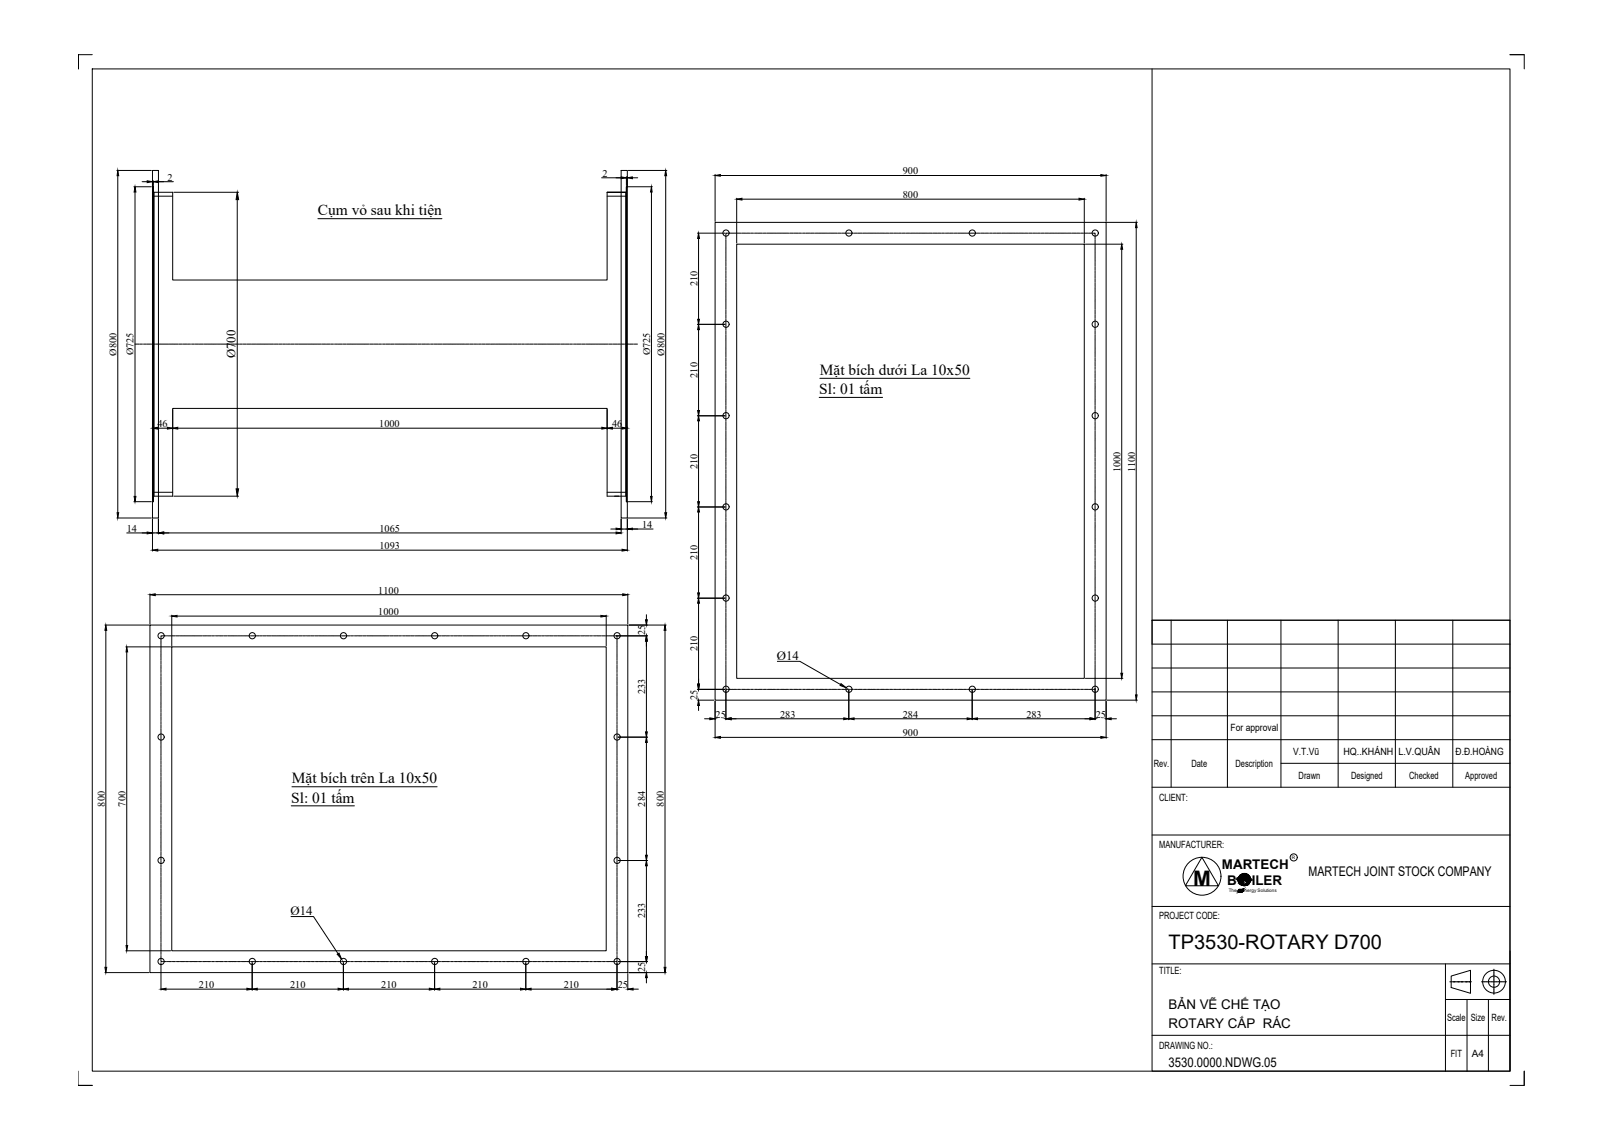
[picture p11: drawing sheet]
<svg xmlns="http://www.w3.org/2000/svg" width="297mm" height="210mm" viewBox="0 0 297 210" stroke-linecap="round" stroke-linejoin="round" font-family="sans-serif">
<defs><g id="words">
<text font-size="3.9" x="219.9" y="163.2">M</text>
<text font-size="3.7" x="215.3" y="174.8">TP3530-ROTARY D700</text>
<g font-size="2.8">
<text x="58.6" y="39.7">Cụm vỏ sau khi tiện</text>
<text x="151.1" y="69.1">Mặt bích dưới La 10x50</text>
<text x="150.9" y="72.6">Sl: 01 tấm</text>
<text x="53.7" y="147.9">Sl: 01 tấm</text>
<text x="53.8" y="144.4">Mặt bích trên La 10x50</text>
</g>
<g font-size="2.5">
<text x="225.2" y="160.1">MARTECH</text>
<text x="241.1" y="161.4">MARTECH JOINT STOCK COMPANY</text>
<text x="226.1" y="163">B</text>
<text x="230.6" y="163">ILER</text>
<text x="215.3" y="185.9">BẢN VẼ CHẾ TẠO</text>
<text x="215.3" y="189.4">ROTARY CẤP RÁC</text>
<text x="215.3" y="196.6">3530.0000.NDWG.05</text>
</g>
<g font-size="2.4">
<text x="43.4" y="66" transform="rotate(-90 43.4 66)">Ø700</text>
<text x="143.2" y="121.6">Ø14</text>
<text x="53.5" y="168.6">Ø14</text>
</g>
<g font-size="1.9">
<text x="30.9" y="33.3">2</text>
<text x="111" y="32.6">2</text>
<text x="166.4" y="32.1">900</text>
<text x="166.4" y="36.5">800</text>
<text x="128.5" y="52.8" transform="rotate(-90 128.5 52.8)">210</text>
<text x="21.5" y="65.5" transform="rotate(-90 21.5 65.5)">Ø800</text>
<text x="24.6" y="65.5" transform="rotate(-90 24.6 65.5)">Ø725</text>
<text x="119.8" y="65.5" transform="rotate(-90 119.8 65.5)">Ø725</text>
<text x="122.5" y="65.5" transform="rotate(-90 122.5 65.5)">Ø800</text>
<text x="128.5" y="69.6" transform="rotate(-90 128.5 69.6)">210</text>
<text x="29" y="78.7">46</text>
<text x="69.9" y="78.7">1000</text>
<text x="112.8" y="78.7">46</text>
<text x="128.5" y="86.4" transform="rotate(-90 128.5 86.4)">210</text>
<text x="206.5" y="87" transform="rotate(-90 206.5 87)">1000</text>
<text x="209.2" y="87" transform="rotate(-90 209.2 87)">1100</text>
<text x="23.4" y="98">14</text>
<text x="69.9" y="101.2">1093</text>
<text x="69.9" y="98">1065</text>
<text x="118.3" y="97.3">14</text>
<text x="128.5" y="103.2" transform="rotate(-90 128.5 103.2)">210</text>
<text x="69.7" y="109.4">1100</text>
<text x="69.7" y="113.3">1000</text>
<text x="118.9" y="117.1" transform="rotate(-90 118.9 117.1)">25</text>
<text x="128.5" y="120" transform="rotate(-90 128.5 120)">210</text>
<text x="118.9" y="127.9" transform="rotate(-90 118.9 127.9)">233</text>
<text x="128.5" y="128.9" transform="rotate(-90 128.5 128.9)">25</text>
<text x="131.9" y="132.2">25</text>
<text x="143.7" y="132.2">283</text>
<text x="166.4" y="135.7">900</text>
<text x="166.4" y="132.2">284</text>
<text x="189.1" y="132.2">283</text>
<text x="201.9" y="132.2">25</text>
<text x="19.3" y="148.6" transform="rotate(-90 19.3 148.6)">800</text>
<text x="23.1" y="148.6" transform="rotate(-90 23.1 148.6)">700</text>
<text x="118.9" y="148.6" transform="rotate(-90 118.9 148.6)">284</text>
<text x="122.3" y="148.6" transform="rotate(-90 122.3 148.6)">800</text>
<text x="118.9" y="169.2" transform="rotate(-90 118.9 169.2)">233</text>
<text x="118.9" y="179.1" transform="rotate(-90 118.9 179.1)">25</text>
<text x="36.6" y="182.1">210</text>
<text x="53.5" y="182.1">210</text>
<text x="70.3" y="182.1">210</text>
<text x="87.1" y="182.1">210</text>
<text x="103.9" y="182.1">210</text>
<text x="113.8" y="182.1">25</text>
</g>
<g font-size="1.8">
<text x="226.8" y="134.7">For approval</text>
<text x="212.6" y="141.4">Rev.</text>
<text x="219.5" y="141.4">Date</text>
<text x="227.7" y="141.4">Description</text>
<text x="238.3" y="139.1">V.T.Vũ</text>
<text x="239.3" y="143.6">Drawn</text>
<text x="247.5" y="139.1">HQ..KHÁNH</text>
<text x="248.9" y="143.6">Designed</text>
<text x="257.7" y="139.1">L.V.QUÂN</text>
<text x="259.7" y="143.6">Checked</text>
<text x="268.2" y="139.1">Đ.Đ.HOÀNG</text>
<text x="270" y="143.6">Approved</text>
<text x="213.6" y="147.7">CLIENT:</text>
<text x="213.6" y="156.3">MANUFACTURER:</text>
<text x="213.6" y="169.4">PROJECT CODE:</text>
<text x="213.6" y="179.5">TITLE:</text>
<text x="266.6" y="188.1">Scale</text>
<text x="271" y="188.1">Size</text>
<text x="274.9" y="188.1">Rev.</text>
<text x="213.6" y="193.3">DRAWING NO.:</text>
<text x="267.3" y="194.8">FIT</text>
<text x="271.2" y="194.8">A4</text>
</g>
<g font-size=".9">
<text x="238.1" y="158.3">R</text>
<text x="226.4" y="164.4">The</text>
<text x="229.3" y="164.4">nergy Solutions</text>
</g>
</g></defs>
<!-- layer: 0 -->
<g fill="none" stroke="#000" stroke-width=".18">
<path d="M14.4 10.1v2.6v-2.6h2.6M17 12.7h261.2v184.7h-261.2zM212.3 12.7v106h65.9M278.2 10.1h2.7v2.6M21.5 31.4h6.4M21.7 32.4v62.1M24.7 34.4h3.2M24.9 35.4v56.1M26.2 33.5h.9M28.1 34.4h.2v58.1h-.2M28.1 31.4h1.1v64.1h-1.1zM28.1 34.4h.2v58.1v-58.1z"/>
<path d="M28.1 33.3v.9M28.1 33.5h3.8M28.3 33.3v.9M28.4 36.2h3.4M32 35.4h12M43.7 36.8v53.3M110.9 32.8h4.7M111.9 35.4h3.4h-3.4M111.9 35.4v16.2h-80.1v-16.2h-3.4v56h3.4v-16.1h80.1v16.1h3.4v-56M111.9 36.2h3.4M114.5 31.4h1.1v64.1h-1.1zM115.4 34.4h.2h-.2v58.1z"/>
<path d="M115.4 32.6v1.6M115.6 34.4h-.2v58.1h.2h-.2M115.6 32.6v1.6M115.8 34.4h4.4M115.8 31.4h7.1M116.5 32.8h1M120 35.4v56.1M122.7 32.4v62.1M131.8 32.1v8.7M132.7 32.3h70.1M135.7 36.5v8.3M136.7 36.7h62.1"/>
<path d="M199.8 36.5v8.3M203.8 32.1v8.7M58.6 40.3h22.8M128.5 59.8h5.1M128.5 43h5.1M128.7 43.9v14.9M131.8 41h72v88h-72zM135.7 45h64.1v80h-64.1zM200 45h6.9M204 41h5.6M206.7 45.9v78.2M209.4 42v86.1"/>
<path d="M28.1 78.7v.1M29.1 78.9h1.7M31.8 75.5v3.6M32.8 78.9h78.1M111.9 75.5v3.6M112.8 78.9h1.8M115.6 78.7v.1M128.5 76.6h5.1M128.7 60.7v14.9M128.7 77.6v14.9M150.9 73.2h11.7M151.1 69.7h27.6"/>
<path d="M21.5 95.5h6.4M23.4 98.2h5.8M24.7 92.5h3.2M28.1 95.6v6M28.4 90.7h3.4M29.2 95.6v2.8M30.2 98.2h83.3M32 91.4h12M111.9 90.7h3.4M112.6 97.5h.9M114.5 95.6v2.8M114.5 97.5h5.8"/>
<path d="M115.6 95.6v6M115.8 92.5h4.4M115.8 95.5h7.1M128.5 93.4h5.1M128.7 94.4v14.9M19.3 115.2h8.2M19.5 116.2v62.1M23.2 119.2h8.2M27.6 115.2h88.1v64h-88.1zM27.6 109.4v5.6M28.6 109.6h86.2M29.1 101.4h85.5"/>
<path d="M31.7 119.2h80v56h-80zM31.7 113.4v5.6M32.6 113.5h78.1M111.7 113.4v5.6M113.6 117.2h5.7M115.7 109.4v5.6M115.9 115.2h6.9M119.1 113.3v.9M119.1 118.2v16.7M122.5 116.2v62.1M128.5 110.2h5.1M128.7 111.2v14.9"/>
<path d="M212.3 114.3h65.9v83.1h-65.9zM212.3 114.3h65.9M215.8 114.3v30.8M226.2 114.3v30.8M236 114.3v30.8M246.6 114.3v30.8M257.1 114.3v30.8M267.7 114.3v30.8M23.4 120.1v54.1M113.9 135.8h5.4M119.1 136.8v20.8M128.5 127h5.1"/>
<path d="M128.5 129h3.1M128.7 130v.9M129.8 132.5h1M131.8 129.2v6.9M132.7 135.9h70.1M133.8 127.2v5.4M134.7 132.5h20.8M143.2 121.9h4.2l7.5 4.3M156.4 127.2v5.4M157.4 132.5h20.8M179.1 127.2v5.4M180.1 132.5h20.8"/>
<path d="M200 125h6.9M201.8 126.9v5.7M203.8 129.2v6.9M204 129h5.6M204.8 132.5h.9M212.3 136.3h65.9M212.3 131.9h65.9M212.3 127.5h65.9M212.3 123.1h65.9M53.7 148.5h11.6M53.8 145h26.7M113.9 158.6h5.4"/>
<path d="M119.1 159.6v16.7M212.3 145.1h65.9M212.3 153.9h65.9M221.5 158l3 5.2h-6.1zM236 140.7h42.2M19.3 179.2h8.2M23.2 175.2h8.2M29.7 177.4v5.1M46.5 177.4v5.1M53.6 168.9h4.2l4.5 6.9M63.3 177.4v5.1M80.1 177.4v5.1"/>
<path d="M96.9 177.4v5.1M113.7 177.4v5.1M113.9 177.2h5.4M115.7 179.4v3.1M115.9 179.2h6.9M212.3 167h65.9M212.3 177.6h65.9M228.2 163.9l.9-.2a.56 .56 0 0 1-.7 .2l-.2 .1zM228.2 164.1h.7l.2-.2a.52 .52 0 0 1-.7 .2l-.2 .2zM228.2 164.3l.9-.1a.56 .56 0 0 1-.7 .1l-.2 .2zM266.3 177.6v19.8M267.4 179.9l3.6-1.1v4.2l-3.6-1z"/>
<path d="M278.2 175.3v22.1M14.4 197.4v2.6h2.6M30.6 182.3h14.9M47.4 182.3h14.9M64.2 182.3h14.9M81.1 182.3h14.8M97.9 182.3h14.8M116.7 182.3h.9M119.1 180.2v.9M212.3 190.8h65.9M266.3 184.2h11.9M270.3 184.2v13.2"/>
<path d="M274.3 184.2v13.2M280.9 197.4v2.6h-2.7"/>
<circle cx="238.4" cy="158" r=".66"/>
<circle cx="221.5" cy="161.5" r="3.5"/>
<circle cx="228.4" cy="162.1" r=".11"/>
<circle cx="228.4" cy="161.8" r=".11"/>
<circle cx="228.5" cy="162.4" r=".11"/>
<circle cx="228.6" cy="162.1" r=".11"/>
<circle cx="228.6" cy="161.8" r=".11"/>
<circle cx="228.7" cy="162.6" r=".11"/>
<circle cx="228.8" cy="162.4" r=".11"/>
<circle cx="228.9" cy="161.8" r=".11"/>
<circle cx="228.9" cy="162.1" r=".11"/>
<circle cx="229.2" cy="161.8" r=".11"/>
<circle cx="229.2" cy="162.1" r=".11"/>
<circle cx="229.3" cy="162.1" r="1.12"/>
<circle cx="229.3" cy="162.6" r=".4"/>
<circle cx="229.5" cy="161.8" r=".11"/>
<circle cx="229.5" cy="162.1" r=".11"/>
<circle cx="229.7" cy="161.8" r=".11"/>
<circle cx="229.7" cy="162.1" r=".11"/>
<circle cx="230" cy="161.8" r=".11"/>
<circle cx="230" cy="162.1" r=".11"/>
<circle cx="230.3" cy="161.8" r=".11"/>
<circle cx="230.3" cy="162.1" r=".11"/>
<circle cx="275.3" cy="180.9" r="2.1"/>
<circle cx="275.3" cy="180.9" r="1.04"/>
</g>
<!-- layer: AM_7 -->
<g fill="none" stroke="#000" stroke-width=".18">
<path d="M133.8 43.3v.1M133.8 43.5v.5M133.8 44.2h.1M133.8 44.3v.5M133.8 44.9v.1M133.8 45.1v.5M133.8 45.7v.1M133.8 45.9v.5M133.8 46.5v.2M133.8 46.7v.5M133.8 47.3v.2M133.8 47.5v.5"/>
<path d="M133.8 48.1v.1M133.8 48.3v.6M133.8 48.9v.1M133.8 49.1v.6M133.8 49.7v.1M133.8 50v.4M133.8 50.5v.1M133.8 50.8v.4M133.8 51.4h.1M133.8 51.5v.5M133.8 52.2h.1M133.8 52.3v.5"/>
<path d="M133.8 53h.1M133.8 53.1v.5M133.8 53.7v.1M133.8 53.9v.5M133.8 54.5v.2M133.8 54.7v.5M133.8 55.3v.2M133.8 55.5v.5M133.8 56.1v.2M133.8 56.3v.6M133.8 56.9v.1M133.8 57.2v.5"/>
<path d="M133.8 57.7v.1M133.8 58v.5M133.8 58.5v.1M133.8 58.8v.4M133.8 59.4h.1M133.8 59.6v.4M134 43h-.2v.2M134.1 43h.1M134.3 43h.5M134.9 43h.1M135.1 43h.5M135.7 43h.1"/>
<path d="M135.9 43h.5M136.5 43h.1M136.7 43h.5M137.3 43h.1M137.5 43h.5M138.1 43h.1M138.3 43h.5M138.9 43h.1M139.1 43h.5M139.7 43h.1M139.9 43h.5M140.5 43h.1"/>
<path d="M140.7 43h.5M141.3 43h.1M141.5 43h.5M142.1 43h.1M142.3 43h.5M142.9 43h.1M143.1 43h.5M143.7 43h.1M143.9 43h.5M144.5 43h.1M144.7 43h.5M145.3 43h.1"/>
<path d="M145.5 43h.5M146.1 43h.1M146.3 43h.5M146.9 43h.1M147.1 43h.5M147.7 43h.1M147.9 43h.5M148.5 43h.1M148.7 43h.5M149.3 43h.1M149.5 43h.5M150.1 43h.1"/>
<path d="M150.3 43h.5M150.9 43h.1M151.1 43h.5M151.7 43h.1M151.9 43h.5M152.5 43h.1M152.7 43h.5M153.3 43h.1M153.5 43h.5M154.1 43h.1M154.3 43h.5M154.9 43h.1"/>
<path d="M155.1 43h.5M155.7 43h.1M155.9 43h.5M156.5 43h.1M156.7 43h.5M157.3 43h.1M157.5 43h.5M158.1 43h.1M158.3 43h.5M158.9 43h.1M159.1 43h.5M159.7 43h.1"/>
<path d="M159.9 43h.5M160.5 43h.1M160.7 43h.5M161.3 43h.1M161.5 43h.5M162.1 43h.1M162.3 43h.5M162.9 43h.1M163.1 43h.5M163.7 43h.1M163.9 43h.6M164.5 43h.1"/>
<path d="M164.7 43h.5M165.3 43h.1M165.6 43h.4M166.1 43h.1M166.3 43h.5M166.9 43h.1M167.1 43h.5M167.8 43h.1M167.9 43h.5M168.5 43h.1M168.7 43h.5M169.3 43h.1"/>
<path d="M169.5 43h.5M170.1 43h.2M170.3 43h.5M170.9 43h.2M171.1 43h.5M171.7 43h.1M171.9 43h.6M172.5 43h.1M172.7 43h.6M173.3 43h.1M173.6 43h.4M174.1 43h.1"/>
<path d="M174.4 43h.4M174.9 43h.1M175.1 43h.5M175.8 43h.1M175.9 43h.5M176.6 43h.1M176.7 43h.5M177.3 43h.1M177.5 43h.5M178.1 43h.2M178.3 43h.5M178.9 43h.2"/>
<path d="M179.1 43h.5M179.7 43h.2M179.9 43h.6M180.5 43h.1M180.7 43h.6M181.3 43h.1M181.6 43h.4M182.1 43h.1M182.4 43h.4M183 43h.1M183.1 43h.5M183.8 43h.1"/>
<path d="M183.9 43h.5M184.6 43h.1M184.7 43h.5M185.3 43h.1M185.5 43h.5M186.1 43h.2M186.3 43h.5M186.9 43h.2M187.1 43h.5M187.7 43h.2M187.9 43h.6M188.5 43h.1"/>
<path d="M188.8 43h.5M189.3 43h.1M189.6 43h.5M190.1 43h.1M190.4 43h.4M191 43h.1M191.2 43h.4M191.8 43h.1M191.9 43h.5M192.6 43h.1M192.7 43h.5M193.4 43h.1"/>
<path d="M193.5 43h.5M194.1 43h.2M194.3 43h.5M194.9 43h.2M195.1 43h.6M195.7 43h.2M195.9 43h.6M196.5 43h.2M196.8 43h.5M197.3 43h.1M197.6 43h.5M198.1 43h.1"/>
<path d="M198.4 43h.5M199 43h.1M199.2 43h.4M199.8 43h.1M200 43h.4M200.6 43h.1M200.7 43h.5M201.4 43h.1M201.5 43h.3v.2M201.8 43.3v.1M201.8 43.5v.5M201.8 44.2h.1"/>
<path d="M201.8 44.3v.5M201.8 44.9v.1M201.8 45.1v.5M201.8 45.7v.1M201.8 45.9v.5M201.8 46.5v.2M201.8 46.7v.5M201.8 47.3v.2M201.8 47.5v.5M201.8 48.1v.1M201.8 48.3v.6M201.8 48.9v.1"/>
<path d="M201.8 49.1v.6M201.8 49.7v.1M201.8 50v.4M201.8 50.5v.1M201.8 50.8v.4M201.8 51.4h.1M201.8 51.5v.5M201.8 52.2h.1M201.8 52.3v.5M201.8 53h.1M201.8 53.1v.5M201.8 53.7v.1"/>
<path d="M201.8 53.9v.5M201.8 54.5v.2M201.8 54.7v.5M201.8 55.3v.2M201.8 55.5v.5M201.8 56.1v.2M201.8 56.3v.6M201.8 56.9v.1M201.8 57.2v.5M201.8 57.7v.1M201.8 58v.5M201.8 58.5v.1"/>
<path d="M201.8 58.8v.4M201.8 59.4h.1M201.8 59.6v.4M24.9 63.4h.5M25.5 63.4h.1M25.7 63.4h.5M26.3 63.4h.1M26.5 63.4h.5M27.1 63.4h.1M27.3 63.4h.5M27.9 63.4h.1M28.1 63.4h.5"/>
<path d="M28.7 63.4h.1M28.9 63.4h.5M29.5 63.4h.1M29.7 63.4h.5M30.3 63.4h.1M30.5 63.4h.5M31.1 63.4h.1M31.3 63.4h.5M31.9 63.4h.1M32.1 63.4h.5M32.7 63.4h.1M32.9 63.4h.5"/>
<path d="M33.5 63.4h.1M33.7 63.4h.5M34.3 63.4h.1M34.5 63.4h.5M35.1 63.4h.1M35.3 63.4h.5M35.9 63.4h.1M36.1 63.4h.5M36.7 63.4h.1M36.9 63.4h.5M37.5 63.4h.1M37.7 63.4h.5"/>
<path d="M38.3 63.4h.1M38.5 63.4h.5M39.1 63.4h.1M39.3 63.4h.5M39.9 63.4h.1M40.1 63.4h.5M40.7 63.4h.1M40.9 63.4h.5M41.5 63.4h.1M41.7 63.4h.5M42.3 63.4h.1M42.5 63.4h.5"/>
<path d="M43.1 63.4h.1M43.3 63.4h.5M43.9 63.4h.1M44.1 63.4h.5M44.7 63.4h.1M44.9 63.4h.5M45.5 63.4h.1M45.7 63.4h.5M46.3 63.4h.1M46.5 63.4h.5M47.1 63.4h.1M47.3 63.4h.5"/>
<path d="M47.9 63.4h.1M48.1 63.4h.5M48.7 63.4h.1M48.9 63.4h.5M49.5 63.4h.1M49.7 63.4h.5M50.3 63.4h.1M50.5 63.4h.5M51.1 63.4h.1M51.3 63.4h.5M51.9 63.4h.1M52.1 63.4h.5"/>
<path d="M52.7 63.4h.1M52.9 63.4h.5M53.5 63.4h.1M53.7 63.4h.5M54.3 63.4h.1M54.5 63.4h.5M55.1 63.4h.1M55.3 63.4h.5M55.9 63.4h.1M56.1 63.4h.5M56.7 63.4h.1M56.9 63.4h.5"/>
<path d="M57.5 63.4h.1M57.7 63.4h.5M58.3 63.4h.1M58.5 63.4h.5M59.1 63.4h.1M59.3 63.4h.5M59.9 63.4h.1M60.1 63.4h.5M60.7 63.4h.1M60.9 63.4h.5M61.5 63.4h.1M61.8 63.4h.4"/>
<path d="M62.3 63.4h.1M62.5 63.4h.5M63.1 63.4h.1M63.3 63.4h.5M64 63.4h.1M64.1 63.4h.5M64.7 63.4h.1M64.9 63.4h.5M65.5 63.4h.1M65.7 63.4h.5M66.3 63.4h.1M66.5 63.4h.5"/>
<path d="M67.1 63.4h.2M67.3 63.4h.5M67.9 63.4h.1M68.1 63.4h.6M68.7 63.4h.1M68.9 63.4h.6M69.5 63.4h.1M69.8 63.4h.4M70.3 63.4h.1M70.6 63.4h.4M71.1 63.4h.1M71.3 63.4h.5"/>
<path d="M72 63.4h.1M72.1 63.4h.5M72.8 63.4h.1M72.9 63.4h.5M73.5 63.4h.1M73.7 63.4h.5M74.3 63.4h.2M74.5 63.4h.5M75.1 63.4h.2M75.3 63.4h.5M75.9 63.4h.2M76.1 63.4h.6"/>
<path d="M76.7 63.4h.1M76.9 63.4h.6M77.5 63.4h.1M77.8 63.4h.5M78.3 63.4h.1M78.6 63.4h.4M79.1 63.4h.1M79.4 63.4h.4M80 63.4h.1M80.1 63.4h.5M80.8 63.4h.1M80.9 63.4h.5"/>
<path d="M81.6 63.4h.1M81.7 63.4h.5M82.3 63.4h.2M82.5 63.4h.5M83.1 63.4h.2M83.3 63.4h.5M83.9 63.4h.2M84.1 63.4h.6M84.7 63.4h.2M84.9 63.4h.6M85.5 63.4h.1M85.8 63.4h.5"/>
<path d="M86.3 63.4h.1M86.6 63.4h.5M87.2 63.4h.1M87.4 63.4h.4M88 63.4h.1M88.2 63.4h.4M88.8 63.4h.1M88.9 63.4h.5M89.6 63.4h.1M89.7 63.4h.5M90.4 63.4h.1M90.5 63.4h.5"/>
<path d="M91.1 63.4h.2M91.3 63.4h.5M91.9 63.4h.2M92.1 63.4h.6M92.7 63.4h.2M92.9 63.4h.6M93.5 63.4h.2M93.8 63.4h.5M94.3 63.4h.1M94.6 63.4h.5M95.2 63.4h.1M95.4 63.4h.5"/>
<path d="M96 63.4h.1M96.2 63.4h.4M96.8 63.4h.1M97 63.4h.4M97.6 63.4h.1M97.7 63.4h.5M98.4 63.4h.1M98.5 63.4h.5M99.2 63.4h.1M99.3 63.4h.6M99.9 63.4h.2M100.1 63.4h.6"/>
<path d="M100.7 63.4h.2M101 63.4h.5M101.5 63.4h.2M101.8 63.4h.5M102.3 63.4h.2M102.6 63.4h.5M103.2 63.4h.1M103.4 63.4h.5M104 63.4h.1M104.2 63.4h.5M104.8 63.4h.1M105 63.4h.4"/>
<path d="M105.6 63.4h.1M105.8 63.4h.4M106.4 63.4h.1M106.5 63.4h.5M107.2 63.4h.1M107.3 63.4h.6M108 63.4h.1M108.1 63.4h.6M108.7 63.4h.2M109 63.4h.5M109.5 63.4h.2M109.8 63.4h.5"/>
<path d="M110.3 63.4h.2M110.6 63.4h.5M111.2 63.4h.1M111.4 63.4h.5M112 63.4h.1M112.2 63.4h.5M112.8 63.4h.1M113 63.4h.5M113.6 63.4h.1M113.8 63.4h.4M114.4 63.4h.1M114.6 63.4h.4"/>
<path d="M115.2 63.4h.1M115.3 63.4h.6M116 63.4h.1M116.1 63.4h.6M116.8 63.4h.1M117 63.4h.5M133.8 60.2h.1M133.8 60.3v.5M133.8 61h.1M133.8 61.1v.5M133.8 61.8h.1M133.8 61.9v.5"/>
<path d="M133.8 62.5v.2M133.8 62.7v.5M133.8 63.3v.2M133.8 63.5v.6M133.8 64.1v.2M133.8 64.3v.6M133.8 64.9v.2M133.8 65.2v.5M133.8 65.7v.1M133.8 66v.5M133.8 66.5v.1M133.8 66.8v.5"/>
<path d="M133.8 67.4h.1M133.8 67.6v.4M133.8 68.2h.1M133.8 68.4v.4M133.8 69h.1M133.8 69.1v.5M133.8 69.8v.1M133.8 69.9v.5M133.8 70.6v.1M133.8 70.7v.5M133.8 71.3v.2M133.8 71.5v.6"/>
<path d="M133.8 72.1v.2M133.8 72.3v.6M133.8 72.9v.2M133.8 73.2v.5M133.8 73.7v.2M133.8 74v.5M133.8 74.5v.1M133.8 74.8v.5M133.8 75.4h.1M133.8 75.6v.5M133.8 76.2h.1M133.8 76.4v.4"/>
<path d="M133.8 77h.1M133.8 77.2v.4M133.8 77.8v.1M133.8 77.9v.5M133.8 78.6v.1M133.8 78.7v.5M133.8 79.4v.1M133.8 79.5v.6M201.8 60.2h.1M201.8 60.3v.5M201.8 61h.1M201.8 61.1v.5"/>
<path d="M201.8 61.8h.1M201.8 61.9v.5M201.8 62.5v.2M201.8 62.7v.5M201.8 63.3v.2M201.8 63.5v.6M201.8 64.1v.2M201.8 64.3v.6M201.8 64.9v.2M201.8 65.2v.5M201.8 65.7v.1M201.8 66v.5"/>
<path d="M201.8 66.5v.1M201.8 66.8v.5M201.8 67.4h.1M201.8 67.6v.4M201.8 68.2h.1M201.8 68.4v.4M201.8 69h.1M201.8 69.1v.5M201.8 69.8v.1M201.8 69.9v.5M201.8 70.6v.1M201.8 70.7v.5"/>
<path d="M201.8 71.3v.2M201.8 71.5v.6M201.8 72.1v.2M201.8 72.3v.6M201.8 72.9v.2M201.8 73.2v.5M201.8 73.7v.2M201.8 74v.5M201.8 74.5v.1M201.8 74.8v.5M201.8 75.4h.1M201.8 75.6v.5"/>
<path d="M201.8 76.2h.1M201.8 76.4v.4M201.8 77h.1M201.8 77.2v.4M201.8 77.8v.1M201.8 77.9v.5M201.8 78.6v.1M201.8 78.7v.5M201.8 79.4v.1M201.8 79.5v.6M133.8 80.1v.2M133.8 80.3v.6"/>
<path d="M133.8 80.9v.2M133.8 81.2v.5M133.8 81.7v.2M133.8 82v.5M133.8 82.6v.1M133.8 82.8v.5M133.8 83.4h.1M133.8 83.6v.5M133.8 84.2h.1M133.8 84.4v.5M133.8 85h.1M133.8 85.2v.4"/>
<path d="M133.8 85.8v.1M133.8 86v.4M133.8 86.6v.1M133.8 86.7v.5M133.8 87.4v.1M133.8 87.5v.6M133.8 88.2v.1M133.8 88.3v.6M133.8 88.9v.2M133.8 89.2v.5M133.8 89.7v.2M133.8 90v.5"/>
<path d="M133.8 90.6v.1M133.8 90.8v.5M133.8 91.4v.1M133.8 91.6v.5M133.8 92.2h.1M133.8 92.4v.5M133.8 93h.1M133.8 93.2v.5M133.8 93.8v.1M133.8 94v.4M133.8 94.6v.1M133.8 94.8v.5"/>
<path d="M133.8 95.4v.1M133.8 95.5v.6M133.8 96.2v.1M133.8 96.4v.5M133.8 96.9v.2M133.8 97.2v.5M133.8 97.7v.2M133.8 98v.5M133.8 98.6v.1M133.8 98.8v.5M133.8 99.4v.1M133.8 99.6v.5"/>
<path d="M201.8 80.1v.2M201.8 80.3v.6M201.8 80.9v.2M201.8 81.2v.5M201.8 81.7v.2M201.8 82v.5M201.8 82.6v.1M201.8 82.8v.5M201.8 83.4h.1M201.8 83.6v.5M201.8 84.2h.1M201.8 84.4v.5"/>
<path d="M201.8 85h.1M201.8 85.2v.4M201.8 85.8v.1M201.8 86v.4M201.8 86.6v.1M201.8 86.7v.5M201.8 87.4v.1M201.8 87.5v.6M201.8 88.2v.1M201.8 88.3v.6M201.8 88.9v.2M201.8 89.2v.5"/>
<path d="M201.8 89.7v.2M201.8 90v.5M201.8 90.6v.1M201.8 90.8v.5M201.8 91.4v.1M201.8 91.6v.5M201.8 92.2h.1M201.8 92.4v.5M201.8 93h.1M201.8 93.2v.5M201.8 93.8v.1M201.8 94v.4"/>
<path d="M201.8 94.6v.1M201.8 94.8v.5M201.8 95.4v.1M201.8 95.5v.6M201.8 96.2v.1M201.8 96.4v.5M201.8 96.9v.2M201.8 97.2v.5M201.8 97.7v.2M201.8 98v.5M201.8 98.6v.1M201.8 98.8v.5"/>
<path d="M201.8 99.4v.1M201.8 99.6v.5M29.7 117.6h.1M29.7 117.7v.5M29.7 118.3v.1M29.7 118.5v.5M29.7 119.1v.2M29.7 119.3v.5M29.7 119.9v.2M29.9 117.2h-.2v.2M30 117.2h.1M30.2 117.2h.5"/>
<path d="M30.8 117.2h.1M31 117.2h.5M31.6 117.2h.1M31.8 117.2h.5M32.4 117.2h.1M32.6 117.2h.5M33.2 117.2h.1M33.4 117.2h.5M34 117.2h.1M34.2 117.2h.5M34.8 117.2h.1M35 117.2h.5"/>
<path d="M35.6 117.2h.1M35.8 117.2h.5M36.4 117.2h.1M36.6 117.2h.5M37.2 117.2h.1M37.4 117.2h.5M38 117.2h.1M38.2 117.2h.5M38.8 117.2h.1M39 117.2h.5M39.6 117.2h.1M39.8 117.2h.5"/>
<path d="M40.4 117.2h.1M40.6 117.2h.5M41.2 117.2h.1M41.4 117.2h.5M42 117.2h.1M42.2 117.2h.5M42.8 117.2h.1M43 117.2h.5M43.6 117.2h.1M43.8 117.2h.5M44.4 117.2h.1M44.6 117.2h.5"/>
<path d="M45.2 117.2h.1M45.4 117.2h.5M46 117.2h.1M46.2 117.2h.5M46.8 117.2h.1M47 117.2h.5M47.6 117.2h.1M47.8 117.2h.5M48.4 117.2h.1M48.6 117.2h.5M49.2 117.2h.1M49.4 117.2h.5"/>
<path d="M50 117.2h.1M50.2 117.2h.5M50.8 117.2h.1M51 117.2h.5M51.6 117.2h.1M51.8 117.2h.5M52.4 117.2h.1M52.6 117.2h.5M53.2 117.2h.1M53.4 117.2h.5M54 117.2h.1M54.2 117.2h.5"/>
<path d="M54.8 117.2h.1M55 117.2h.5M55.6 117.2h.1M55.8 117.2h.5M56.4 117.2h.1M56.6 117.2h.5M57.2 117.2h.1M57.4 117.2h.5M58 117.2h.1M58.2 117.2h.5M58.8 117.2h.1M59 117.2h.5"/>
<path d="M59.6 117.2h.1M59.8 117.2h.5M60.4 117.2h.1M60.6 117.2h.5M61.2 117.2h.1M61.4 117.2h.5M62 117.2h.1M62.2 117.2h.5M62.8 117.2h.1M63 117.2h.5M63.6 117.2h.1M63.8 117.2h.5"/>
<path d="M64.4 117.2h.1M64.6 117.2h.5M65.2 117.2h.1M65.4 117.2h.5M66 117.2h.1M66.2 117.2h.5M66.8 117.2h.1M67 117.2h.5M67.6 117.2h.1M67.8 117.2h.5M68.4 117.2h.1M68.6 117.2h.5"/>
<path d="M69.2 117.2h.1M69.4 117.2h.5M70 117.2h.1M70.2 117.2h.5M70.8 117.2h.1M71 117.2h.5M71.6 117.2h.1M71.8 117.2h.5M72.4 117.2h.1M72.6 117.2h.5M73.2 117.2h.1M73.4 117.2h.5"/>
<path d="M74 117.2h.1M74.2 117.2h.5M74.8 117.2h.1M75 117.2h.5M75.6 117.2h.1M75.8 117.2h.5M76.4 117.2h.1M76.6 117.2h.5M77.2 117.2h.1M77.4 117.2h.5M78 117.2h.1M78.2 117.2h.5"/>
<path d="M78.8 117.2h.1M79 117.2h.5M79.6 117.2h.1M79.8 117.2h.5M80.4 117.2h.1M80.6 117.2h.5M81.2 117.2h.1M81.4 117.2h.5M82 117.2h.1M82.2 117.2h.5M82.8 117.2h.1M83 117.2h.5"/>
<path d="M83.6 117.2h.1M83.8 117.2h.5M84.4 117.2h.1M84.6 117.2h.5M85.2 117.2h.1M85.4 117.2h.5M86 117.2h.1M86.2 117.2h.5M86.8 117.2h.1M87 117.2h.5M87.6 117.2h.1M87.8 117.2h.5"/>
<path d="M88.4 117.2h.1M88.6 117.2h.5M89.2 117.2h.1M89.4 117.2h.5M90 117.2h.1M90.2 117.2h.5M90.8 117.2h.1M91 117.2h.5M91.6 117.2h.1M91.8 117.2h.5M92.4 117.2h.1M92.6 117.2h.5"/>
<path d="M93.2 117.2h.1M93.4 117.2h.5M94.1 117.2h.1M94.2 117.2h.5M94.8 117.2h.1M95 117.2h.5M95.6 117.2h.1M95.8 117.2h.5M96.4 117.2h.1M96.6 117.2h.5M97.2 117.2h.2M97.4 117.2h.5"/>
<path d="M98 117.2h.1M98.2 117.2h.5M98.8 117.2h.1M99 117.2h.6M99.6 117.2h.1M99.9 117.2h.4M100.4 117.2h.1M100.7 117.2h.4M101.2 117.2h.1M101.4 117.2h.5M102.1 117.2h.1M102.2 117.2h.5"/>
<path d="M102.9 117.2h.1M103 117.2h.5M103.6 117.2h.1M103.8 117.2h.5M104.4 117.2h.1M104.6 117.2h.5M105.2 117.2h.2M105.4 117.2h.5M106 117.2h.2M106.2 117.2h.6M106.8 117.2h.1M107 117.2h.6"/>
<path d="M107.6 117.2h.1M107.9 117.2h.5M108.4 117.2h.1M108.7 117.2h.4M109.2 117.2h.1M109.5 117.2h.4M110.1 117.2h.1M110.2 117.2h.5M110.9 117.2h.1M111 117.2h.5M111.7 117.2h.1M111.8 117.2h.5"/>
<path d="M112.4 117.2h.2M112.6 117.2h.5M113.2 117.2h.2M113.4 117.2h.3v.2M113.7 117.6h.1M113.7 117.7v.5M113.7 118.3v.1M113.7 118.5v.5M113.7 119.1v.2M113.7 119.3v.5M113.7 119.9v.2M133.8 100.2h.1"/>
<path d="M133.8 100.4v.5M133.8 101h.1M133.8 101.2v.5M133.8 101.8v.1M133.8 102v.4M133.8 102.6v.1M133.8 102.8v.5M133.8 103.4v.1M133.8 103.5v.6M133.8 104.2v.1M133.8 104.4v.5M133.8 105v.1"/>
<path d="M133.8 105.2v.5M133.8 105.7v.2M133.8 106v.5M133.8 106.6v.1M133.8 106.8v.5M133.8 107.4v.1M133.8 107.6v.5M133.8 108.2v.1M133.8 108.4v.5M133.8 109v.1M133.8 109.2v.5M133.8 109.8v.1"/>
<path d="M133.8 110v.5M133.8 110.6v.1M133.8 110.8v.5M133.8 111.4v.1M133.8 111.6v.5M133.8 112.2v.1M133.8 112.4v.5M133.8 113v.1M133.8 113.2v.5M133.8 113.8v.1M133.8 114v.5M133.8 114.6v.1"/>
<path d="M133.8 114.8v.5M133.8 115.4v.1M133.8 115.6v.5M133.8 116.2v.1M133.8 116.4v.5M133.8 117v.1M133.8 117.2v.5M133.8 117.8v.1M133.8 118v.5M133.8 118.6v.1M133.8 118.8v.5M133.8 119.4v.1"/>
<path d="M133.8 119.6v.5M201.8 100.2h.1M201.8 100.4v.5M201.8 101h.1M201.8 101.2v.5M201.8 101.8v.1M201.8 102v.4M201.8 102.6v.1M201.8 102.8v.5M201.8 103.4v.1M201.8 103.5v.6M201.8 104.2v.1"/>
<path d="M201.8 104.4v.5M201.8 105v.1M201.8 105.2v.5M201.8 105.7v.2M201.8 106v.5M201.8 106.6v.1M201.8 106.8v.5M201.8 107.4v.1M201.8 107.6v.5M201.8 108.2v.1M201.8 108.4v.5M201.8 109v.1"/>
<path d="M201.8 109.2v.5M201.8 109.8v.1M201.8 110v.5M201.8 110.6v.1M201.8 110.8v.5M201.8 111.4v.1M201.8 111.6v.5M201.8 112.2v.1M201.8 112.4v.5M201.8 113v.1M201.8 113.2v.5M201.8 113.8v.1"/>
<path d="M201.8 114v.5M201.8 114.6v.1M201.8 114.8v.5M201.8 115.4v.1M201.8 115.6v.5M201.8 116.2v.1M201.8 116.4v.5M201.8 117v.1M201.8 117.2v.5M201.8 117.8v.1M201.8 118v.5M201.8 118.6v.1"/>
<path d="M201.8 118.8v.5M201.8 119.4v.1M201.8 119.6v.5M29.7 120.1v.6M29.7 120.7v.2M29.7 120.9v.6M29.7 121.5v.1M29.7 121.8v.5M29.7 122.3v.1M29.7 122.6v.5M29.7 123.1v.1M29.7 123.4v.4"/>
<path d="M29.7 124h.1M29.7 124.2v.4M29.7 124.8h.1M29.7 124.9v.5M29.7 125.6h.1M29.7 125.7v.5M29.7 126.4h.1M29.7 126.5v.5M29.7 127.1v.2M29.7 127.3v.5M29.7 127.9v.2M29.7 128.1v.6"/>
<path d="M29.7 128.7v.2M29.7 128.9v.6M29.7 129.5v.2M29.7 129.8v.5M29.7 130.3v.1M29.7 130.6v.5M29.7 131.1v.1M29.7 131.4v.5M29.7 132h.1M29.7 132.2v.4M29.7 132.8h.1M29.7 133v.4"/>
<path d="M29.7 133.6h.1M29.7 133.7v.5M29.7 134.4v.1M29.7 134.5v.5M29.7 135.2v.1M29.7 135.3v.5M29.7 135.9v.2M29.7 136.1v.6M29.7 136.7v.2M29.7 136.9v.6M29.7 137.5v.2M29.7 137.8v.5"/>
<path d="M29.7 138.3v.2M29.7 138.6v.5M29.7 139.1v.1M29.7 139.4v.5M29.7 140h.1M113.7 120.1v.6M113.7 120.7v.2M113.7 120.9v.6M113.7 121.5v.1M113.7 121.8v.5M113.7 122.3v.1M113.7 122.6v.5"/>
<path d="M113.7 123.1v.1M113.7 123.4v.4M113.7 124h.1M113.7 124.2v.4M113.7 124.8h.1M113.7 124.9v.5M113.7 125.6h.1M113.7 125.7v.5M113.7 126.4h.1M113.7 126.5v.5M113.7 127.1v.2M113.7 127.3v.5"/>
<path d="M113.7 127.9v.2M113.7 128.1v.6M113.7 128.7v.2M113.7 128.9v.6M113.7 129.5v.2M113.7 129.8v.5M113.7 130.3v.1M113.7 130.6v.5M113.7 131.1v.1M113.7 131.4v.5M113.7 132h.1M113.7 132.2v.4"/>
<path d="M113.7 132.8h.1M113.7 133v.4M113.7 133.6h.1M113.7 133.7v.5M113.7 134.4v.1M113.7 134.5v.5M113.7 135.2v.1M113.7 135.3v.5M113.7 135.9v.2M113.7 136.1v.6M113.7 136.7v.2M113.7 136.9v.6"/>
<path d="M113.7 137.5v.2M113.7 137.8v.5M113.7 138.3v.2M113.7 138.6v.5M113.7 139.1v.1M113.7 139.4v.5M113.7 140h.1M133.8 126.8v.2h.2M133.8 120.2v.1M133.8 120.4v.5M133.8 121v.1M133.8 121.2v.5"/>
<path d="M133.8 121.8v.1M133.8 122v.5M133.8 122.6v.1M133.8 122.8v.5M133.8 123.4v.1M133.8 123.6v.5M133.8 124.2v.1M133.8 124.4v.5M133.8 125v.1M133.8 125.2v.5M133.8 125.8v.1M133.8 126v.5"/>
<path d="M133.8 126.6v.1M134.1 127h.1M134.3 127h.5M134.9 127h.1M135.1 127h.5M135.7 127h.1M135.9 127h.5M136.5 127h.1M136.7 127h.5M137.3 127h.1M137.5 127h.5M138.1 127h.1"/>
<path d="M138.3 127h.5M138.9 127h.1M139.1 127h.5M139.7 127h.1M139.9 127h.5M140.5 127h.1M140.7 127h.5M141.3 127h.1M141.5 127h.5M142.1 127h.1M142.3 127h.5M142.9 127h.1"/>
<path d="M143.1 127h.5M143.7 127h.1M143.9 127h.5M144.5 127h.1M144.7 127h.5M145.3 127h.1M145.5 127h.5M146.1 127h.1M146.3 127h.5M146.9 127h.1M147.1 127h.5M147.7 127h.1"/>
<path d="M147.9 127h.5M148.5 127h.1M148.7 127h.5M149.3 127h.1M149.5 127h.5M150.1 127h.1M150.3 127h.5M150.9 127h.1M151.1 127h.5M151.7 127h.1M151.9 127h.5M152.5 127h.1"/>
<path d="M152.7 127h.5M153.3 127h.1M153.5 127h.5M154.1 127h.1M154.3 127h.5M154.9 127h.1M155.1 127h.5M155.7 127h.1M155.9 127h.5M156.5 127h.1M156.7 127h.5M157.3 127h.1"/>
<path d="M157.5 127h.5M158.1 127h.1M158.3 127h.5M158.9 127h.1M159.1 127h.5M159.7 127h.1M159.9 127h.5M160.5 127h.1M160.7 127h.5M161.3 127h.1M161.5 127h.5M162.1 127h.1"/>
<path d="M162.3 127h.5M162.9 127h.1M163.1 127h.5M163.7 127h.1M163.9 127h.6M164.5 127h.1M164.7 127h.5M165.3 127h.1M165.6 127h.4M166.1 127h.1M166.3 127h.5M166.9 127h.1"/>
<path d="M167.1 127h.5M167.8 127h.1M167.9 127h.5M168.5 127h.1M168.7 127h.5M169.3 127h.1M169.5 127h.5M170.1 127h.2M170.3 127h.5M170.9 127h.2M171.1 127h.5M171.7 127h.1"/>
<path d="M171.9 127h.6M172.5 127h.1M172.7 127h.6M173.3 127h.1M173.6 127h.4M174.1 127h.1M174.4 127h.4M174.9 127h.1M175.1 127h.5M175.8 127h.1M175.9 127h.5M176.6 127h.1"/>
<path d="M176.7 127h.5M177.3 127h.1M177.5 127h.5M178.1 127h.2M178.3 127h.5M178.9 127h.2M179.1 127h.5M179.7 127h.2M179.9 127h.6M180.5 127h.1M180.7 127h.6M181.3 127h.1"/>
<path d="M181.6 127h.4M182.1 127h.1M182.4 127h.4M183 127h.1M183.1 127h.5M183.8 127h.1M183.9 127h.5M184.6 127h.1M184.7 127h.5M185.3 127h.1M185.5 127h.5M186.1 127h.2"/>
<path d="M186.3 127h.5M186.9 127h.2M187.1 127h.5M187.7 127h.2M187.9 127h.6M188.5 127h.1M188.8 127h.5M189.3 127h.1M189.6 127h.5M190.1 127h.1M190.4 127h.4M191 127h.1"/>
<path d="M191.2 127h.4M191.8 127h.1M191.9 127h.5M192.6 127h.1M192.7 127h.5M193.4 127h.1M193.5 127h.5M194.1 127h.2M194.3 127h.5M194.9 127h.2M195.1 127h.6M195.7 127h.2"/>
<path d="M195.9 127h.6M196.5 127h.2M196.8 127h.5M197.3 127h.1M197.6 127h.5M198.1 127h.1M198.4 127h.5M199 127h.1M199.2 127h.4M199.8 127h.1M200 127h.4M200.6 127h.1"/>
<path d="M200.7 127h.5M201.4 127h.1M201.8 126.8v.2h-.3M201.8 120.2v.1M201.8 120.4v.5M201.8 121v.1M201.8 121.2v.5M201.8 121.8v.1M201.8 122v.5M201.8 122.6v.1M201.8 122.8v.5M201.8 123.4v.1"/>
<path d="M201.8 123.6v.5M201.8 124.2v.1M201.8 124.4v.5M201.8 125v.1M201.8 125.2v.5M201.8 125.8v.1M201.8 126v.5M201.8 126.6v.1M29.7 140.2v.5M29.7 140.8h.1M29.7 141v.4M29.7 141.6h.1"/>
<path d="M29.7 141.8v.4M29.7 142.4v.1M29.7 142.5v.5M29.7 143.2v.1M29.7 143.3v.5M29.7 144v.1M29.7 144.1v.6M29.7 144.7v.2M29.7 144.9v.6M29.7 145.5v.2M29.7 145.8v.5M29.7 146.3v.2"/>
<path d="M29.7 146.6v.5M29.7 147.2v.1M29.7 147.4v.5M29.7 148h.1M29.7 148.2v.5M29.7 148.8h.1M29.7 149v.5M29.7 149.6h.1M29.7 149.8v.4M29.7 150.4v.1M29.7 150.6v.4M29.7 151.2v.1"/>
<path d="M29.7 151.3v.5M29.7 152v.1M29.7 152.1v.6M29.7 152.8v.1M29.7 153v.5M29.7 153.5v.2M29.7 153.8v.5M29.7 154.3v.2M29.7 154.6v.5M29.7 155.2v.1M29.7 155.4v.5M29.7 156v.1"/>
<path d="M29.7 156.2v.5M29.7 156.8h.1M29.7 157v.5M29.7 157.6h.1M29.7 157.8v.5M29.7 158.4v.1M29.7 158.6v.4M29.7 159.2v.1M29.7 159.4v.5M29.7 160v.1M113.7 140.2v.5M113.7 140.8h.1"/>
<path d="M113.7 141v.4M113.7 141.6h.1M113.7 141.8v.4M113.7 142.4v.1M113.7 142.5v.5M113.7 143.2v.1M113.7 143.3v.5M113.7 144v.1M113.7 144.1v.6M113.7 144.7v.2M113.7 144.9v.6M113.7 145.5v.2"/>
<path d="M113.7 145.8v.5M113.7 146.3v.2M113.7 146.6v.5M113.7 147.2v.1M113.7 147.4v.5M113.7 148h.1M113.7 148.2v.5M113.7 148.8h.1M113.7 149v.5M113.7 149.6h.1M113.7 149.8v.4M113.7 150.4v.1"/>
<path d="M113.7 150.6v.4M113.7 151.2v.1M113.7 151.3v.5M113.7 152v.1M113.7 152.1v.6M113.7 152.8v.1M113.7 153v.5M113.7 153.5v.2M113.7 153.8v.5M113.7 154.3v.2M113.7 154.6v.5M113.7 155.2v.1"/>
<path d="M113.7 155.4v.5M113.7 156v.1M113.7 156.2v.5M113.7 156.8h.1M113.7 157v.5M113.7 157.6h.1M113.7 157.8v.5M113.7 158.4v.1M113.7 158.6v.4M113.7 159.2v.1M113.7 159.4v.5M113.7 160v.1"/>
<path d="M29.7 177v.2h.2M29.7 160.1v.6M29.7 160.8v.1M29.7 161v.5M29.7 161.6v.1M29.7 161.8v.5M29.7 162.3v.2M29.7 162.6v.5M29.7 163.2v.1M29.7 163.4v.5M29.7 164v.1M29.7 164.2v.5"/>
<path d="M29.7 164.8h.1M29.7 165v.5M29.7 165.6v.1M29.7 165.8v.5M29.7 166.4v.1M29.7 166.6v.4M29.7 167.2v.1M29.7 167.4v.5M29.7 168v.1M29.7 168.1v.6M29.7 168.8v.1M29.7 169v.5"/>
<path d="M29.7 169.6v.1M29.7 169.8v.5M29.7 170.3v.2M29.7 170.6v.5M29.7 171.2v.1M29.7 171.4v.5M29.7 172v.1M29.7 172.2v.5M29.7 172.8v.1M29.7 173v.5M29.7 173.6v.1M29.7 173.8v.5"/>
<path d="M29.7 174.4v.1M29.7 174.6v.5M29.7 175.2v.1M29.7 175.4v.5M29.7 176v.1M29.7 176.2v.5M29.7 176.8v.1M30 177.2h.1M30.2 177.2h.5M30.8 177.2h.1M31 177.2h.5M31.6 177.2h.1"/>
<path d="M31.8 177.2h.5M32.4 177.2h.1M32.6 177.2h.5M33.2 177.2h.1M33.4 177.2h.5M34 177.2h.1M34.2 177.2h.5M34.8 177.2h.1M35 177.2h.5M35.6 177.2h.1M35.8 177.2h.5M36.4 177.2h.1"/>
<path d="M36.6 177.2h.5M37.2 177.2h.1M37.4 177.2h.5M38 177.2h.1M38.2 177.2h.5M38.8 177.2h.1M39 177.2h.5M39.6 177.2h.1M39.8 177.2h.5M40.4 177.2h.1M40.6 177.2h.5M41.2 177.2h.1"/>
<path d="M41.4 177.2h.5M42 177.2h.1M42.2 177.2h.5M42.8 177.2h.1M43 177.2h.5M43.6 177.2h.1M43.8 177.2h.5M44.4 177.2h.1M44.6 177.2h.5M45.2 177.2h.1M45.4 177.2h.5M46 177.2h.1"/>
<path d="M46.2 177.2h.5M46.8 177.2h.1M47 177.2h.5M47.6 177.2h.1M47.8 177.2h.5M48.4 177.2h.1M48.6 177.2h.5M49.2 177.2h.1M49.4 177.2h.5M50 177.2h.1M50.2 177.2h.5M50.8 177.2h.1"/>
<path d="M51 177.2h.5M51.6 177.2h.1M51.8 177.2h.5M52.4 177.2h.1M52.6 177.2h.5M53.2 177.2h.1M53.4 177.2h.5M54 177.2h.1M54.2 177.2h.5M54.8 177.2h.1M55 177.2h.5M55.6 177.2h.1"/>
<path d="M55.8 177.2h.5M56.4 177.2h.1M56.6 177.2h.5M57.2 177.2h.1M57.4 177.2h.5M58 177.2h.1M58.2 177.2h.5M58.8 177.2h.1M59 177.2h.5M59.6 177.2h.1M59.8 177.2h.5M60.4 177.2h.1"/>
<path d="M60.6 177.2h.5M61.2 177.2h.1M61.4 177.2h.5M62 177.2h.1M62.2 177.2h.5M62.8 177.2h.1M63 177.2h.5M63.6 177.2h.1M63.8 177.2h.5M64.4 177.2h.1M64.6 177.2h.5M65.2 177.2h.1"/>
<path d="M65.4 177.2h.5M66 177.2h.1M66.2 177.2h.5M66.8 177.2h.1M67 177.2h.5M67.6 177.2h.1M67.8 177.2h.5M68.4 177.2h.1M68.6 177.2h.5M69.2 177.2h.1M69.4 177.2h.5M70 177.2h.1"/>
<path d="M70.2 177.2h.5M70.8 177.2h.1M71 177.2h.5M71.6 177.2h.1M71.8 177.2h.5M72.4 177.2h.1M72.6 177.2h.5M73.2 177.2h.1M73.4 177.2h.5M74 177.2h.1M74.2 177.2h.5M74.8 177.2h.1"/>
<path d="M75 177.2h.5M75.6 177.2h.1M75.8 177.2h.5M76.4 177.2h.1M76.6 177.2h.5M77.2 177.2h.1M77.4 177.2h.5M78 177.2h.1M78.2 177.2h.5M78.8 177.2h.1M79 177.2h.5M79.6 177.2h.1"/>
<path d="M79.8 177.2h.5M80.4 177.2h.1M80.6 177.2h.5M81.2 177.2h.1M81.4 177.2h.5M82 177.2h.1M82.2 177.2h.5M82.8 177.2h.1M83 177.2h.5M83.6 177.2h.1M83.8 177.2h.5M84.4 177.2h.1"/>
<path d="M84.6 177.2h.5M85.2 177.2h.1M85.4 177.2h.5M86 177.2h.1M86.2 177.2h.5M86.8 177.2h.1M87 177.2h.5M87.6 177.2h.1M87.8 177.2h.5M88.4 177.2h.1M88.6 177.2h.5M89.2 177.2h.1"/>
<path d="M89.4 177.2h.5M90 177.2h.1M90.2 177.2h.5M90.8 177.2h.1M91 177.2h.5M91.6 177.2h.1M91.8 177.2h.5M92.4 177.2h.1M92.6 177.2h.5M93.2 177.2h.1M93.4 177.2h.5M94.1 177.2h.1"/>
<path d="M94.2 177.2h.5M94.8 177.2h.1M95 177.2h.5M95.6 177.2h.1M95.8 177.2h.5M96.4 177.2h.1M96.6 177.2h.5M97.2 177.2h.2M97.4 177.2h.5M98 177.2h.1M98.2 177.2h.5M98.8 177.2h.1"/>
<path d="M99 177.2h.6M99.6 177.2h.1M99.9 177.2h.4M100.4 177.2h.1M100.7 177.2h.4M101.2 177.2h.1M101.4 177.2h.5M102.1 177.2h.1M102.2 177.2h.5M102.9 177.2h.1M103 177.2h.5M103.6 177.2h.1"/>
<path d="M103.8 177.2h.5M104.4 177.2h.1M104.6 177.2h.5M105.2 177.2h.2M105.4 177.2h.5M106 177.2h.2M106.2 177.2h.6M106.8 177.2h.1M107 177.2h.6M107.6 177.2h.1M107.9 177.2h.5M108.4 177.2h.1"/>
<path d="M108.7 177.2h.4M109.2 177.2h.1M109.5 177.2h.4M110.1 177.2h.1M110.2 177.2h.5M110.9 177.2h.1M111 177.2h.5M111.7 177.2h.1M111.8 177.2h.5M112.4 177.2h.2M112.6 177.2h.5M113.2 177.2h.2"/>
<path d="M113.7 177v.2h-.3M113.7 160.1v.6M113.7 160.8v.1M113.7 161v.5M113.7 161.6v.1M113.7 161.8v.5M113.7 162.3v.2M113.7 162.6v.5M113.7 163.2v.1M113.7 163.4v.5M113.7 164v.1M113.7 164.2v.5"/>
<path d="M113.7 164.8h.1M113.7 165v.5M113.7 165.6v.1M113.7 165.8v.5M113.7 166.4v.1M113.7 166.6v.4M113.7 167.2v.1M113.7 167.4v.5M113.7 168v.1M113.7 168.1v.6M113.7 168.8v.1M113.7 169v.5"/>
<path d="M113.7 169.6v.1M113.7 169.8v.5M113.7 170.3v.2M113.7 170.6v.5M113.7 171.2v.1M113.7 171.4v.5M113.7 172v.1M113.7 172.2v.5M113.7 172.8v.1M113.7 173v.5M113.7 173.6v.1M113.7 173.8v.5"/>
<path d="M113.7 174.4v.1M113.7 174.6v.5M113.7 175.2v.1M113.7 175.4v.5M113.7 176v.1M113.7 176.2v.5M113.7 176.8v.1"/>
</g>
<!-- layer: 0 -->
<g fill="#000" stroke="#000" stroke-width=".18">
<path d="M21.7 31.4l.2 1h-.3zM24.9 34.4l.1 1h-.3zM27.1 33.3l1 .2-1 .2zM28.3 33.5l.9-.2v.4zM43.7 35.4l.3 1.4h-.5zM114.5 32.6l.9 .2-.9 .1zM115.6 32.8l.9-.2v.3zM120 34.4l.2 1h-.3zM122.7 31.4l.1 1h-.3zM131.8 32.3l.9-.1v.3zM135.7 36.7l1-.2v.4zM198.8 36.5l1 .2-1 .2z"/>
<path d="M202.8 32.2l1 .1-1 .2zM128.6 58.8h.3l-.2 1zM128.7 43l.2 .9h-.3zM206.7 45l.2 .9h-.4zM209.4 41l.1 1h-.3zM28.1 78.9l1-.2v.4zM30.8 78.7l1 .2-1 .2zM31.8 78.9l1-.2v.4zM110.9 78.7l1 .2-1 .2zM111.9 78.9l.9-.2v.4zM114.6 78.7l1 .2-1 .2zM128.7 76.6l.2 1h-.3z"/>
<path d="M128.6 75.6h.3l-.2 1zM128.7 59.8l.2 .9h-.3zM21.6 94.5h.3l-.2 1zM24.7 91.5h.3l-.1 1zM27.1 98l1 .2-1 .2zM29.2 98.2l1-.2v.4zM43.5 90.1h.5l-.3 1.3zM113.5 98l1 .2-1 .2zM113.5 97.3l1 .2-1 .1zM115.6 97.5l.9-.2v.3zM119.9 91.5h.3l-.2 1zM122.5 94.5h.3l-.1 1z"/>
<path d="M128.7 93.4l.2 1h-.3zM128.6 92.5h.3l-.2 .9zM19.5 115.2l.2 1h-.4zM27.6 109.6l1-.2v.4zM28.1 101.4l1-.2v.4zM31.7 113.5l.9-.1v.3zM110.7 113.4l1 .1-1 .2zM114.6 101.2l1 .2-1 .2zM114.8 109.4l.9 .2-.9 .2zM118.9 114.2h.4l-.2 1zM119.1 117.2l.2 1h-.4zM122.5 115.2l.2 1h-.3z"/>
<path d="M128.7 110.2l.2 1h-.3zM128.6 109.3h.3l-.2 .9zM23.4 119.2l.1 .9h-.3zM118.9 134.9h.4l-.2 .9zM119.1 135.8l.2 1h-.4zM128.6 126.1h.3l-.2 .9zM128.7 129l.2 1h-.3zM130.8 132.3l1 .2-1 .1zM131.8 135.9l.9-.2v.4zM133.8 132.5l.9-.2v.3zM155 126l.9 .7-1.1-.4zM155.5 132.3l.9 .2-.9 .1z"/>
<path d="M156.4 132.5l1-.2v.3zM178.2 132.3l.9 .2-.9 .1zM179.1 132.5l1-.2v.3zM200.9 132.3l.9 .2-.9 .1zM202.8 135.7l1 .2-1 .2zM203.8 132.5l1-.2v.3zM206.5 124.1h.4l-.2 .9zM209.2 128.1h.3l-.1 .9zM118.9 157.6h.4l-.2 1zM119.1 158.6l.2 1h-.4zM19.3 178.3h.4l-.2 .9zM23.2 174.2h.3l-.1 1z"/>
<path d="M62.1 175.9l.4-.3 .4 1.1zM118.9 176.3h.4l-.2 .9zM122.4 178.3h.3l-.2 .9zM228.2 164.1h.2zM228.2 164.3h.2zM228.4 164.1h.2zM228.4 164.3h.2zM228.4 164.1h.5zM228.4 164.3h.5zM228.9 164.1l.2-.2zM29.7 182.3l.9-.2v.4zM45.5 182.1l1 .2-1 .2z"/>
<path d="M46.5 182.3l.9-.2v.4zM62.3 182.1l1 .2-1 .2zM63.3 182.3l.9-.2v.4zM79.1 182.1l1 .2-1 .2zM80.1 182.3l1-.2v.4zM95.9 182.1l1 .2-1 .2zM96.9 182.3l1-.2v.4zM112.7 182.1l1 .2-1 .2zM115.7 182.3l1-.2v.4zM119.1 179.2l.2 1h-.4z"/>
<path d="M228.2 164.1h.2zM228.2 164.1h.2z"/>
<path d="M228.2 164.1l.2 .1zM228.2 164.2h.2l-.2 .1z"/>
<path d="M228.2 164.3h.2zM228.2 164.3h.2z"/>
<path d="M228.2 164.3l.2 .1zM228.2 164.4h.2l-.2 .1z"/>
<path d="M228.4 164.1h.5zM228.4 164.1h.5z"/>
<path d="M228.4 164.3h.5zM228.4 164.3h.5z"/>
<path d="M228.7 164.2h.1zM228.4 164.1l.4 .1z"/>
<path d="M228.7 164.4h.1zM228.4 164.3l.4 .1z"/>
<path d="M228.4 164.1h.5zM228.4 164.1h.5z"/>
<path d="M228.4 164.3h.5zM228.4 164.3h.5z"/>
<path d="M228.3 164.1h.7zM228.2 164.1h.7z"/>
<path d="M228.3 164.3h.7zM228.2 164.3h.7z"/>
<path d="M228.4 164.1h.6zM228.3 164.1h.7z"/>
<path d="M229 164.3l.1-.1zM228.9 164.3l.2-.1z"/>
<path d="M228.4 164.3h.6zM228.3 164.3h.7z"/>
</g>
<!-- layer: AM_0 -->
<g fill="none" stroke="#000" stroke-width=".18">
<circle cx="133.8" cy="59.8" r=".57"/>
<circle cx="133.8" cy="42.9" r=".57"/>
<circle cx="156.4" cy="42.9" r=".57"/>
<circle cx="179.2" cy="42.9" r=".57"/>
<circle cx="201.8" cy="59.8" r=".57"/>
<circle cx="201.8" cy="42.9" r=".57"/>
<circle cx="133.8" cy="76.6" r=".57"/>
<circle cx="201.8" cy="76.6" r=".57"/>
<circle cx="133.8" cy="93.4" r=".57"/>
<circle cx="201.8" cy="93.4" r=".57"/>
<circle cx="29.7" cy="117.2" r=".57"/>
<circle cx="46.5" cy="117.2" r=".57"/>
<circle cx="63.3" cy="117.2" r=".57"/>
<circle cx="80.1" cy="117.2" r=".57"/>
<circle cx="96.9" cy="117.2" r=".57"/>
<circle cx="113.7" cy="117.2" r=".57"/>
<circle cx="133.8" cy="110.2" r=".57"/>
<circle cx="201.8" cy="110.2" r=".57"/>
<circle cx="29.7" cy="135.8" r=".57"/>
<circle cx="113.7" cy="135.8" r=".57"/>
<circle cx="133.8" cy="127" r=".57"/>
<circle cx="156.4" cy="127" r=".57"/>
<circle cx="179.2" cy="127" r=".57"/>
<circle cx="201.8" cy="127" r=".57"/>
<circle cx="29.7" cy="158.6" r=".57"/>
<circle cx="113.7" cy="158.6" r=".57"/>
<circle cx="29.7" cy="177.2" r=".57"/>
<circle cx="46.5" cy="177.2" r=".57"/>
<circle cx="63.3" cy="177.2" r=".57"/>
<circle cx="80.1" cy="177.2" r=".57"/>
<circle cx="96.9" cy="177.2" r=".57"/>
<circle cx="113.7" cy="177.2" r=".57"/>
</g>
<g fill="none" stroke="#000" stroke-width=".18">
<path d="M275.3 178.9v.2M275.3 178.6v.2M275.3 179.2v1.6M267.2 180.9h.1M267.3 180.9h.4M267.8 180.9h.1M268 180.9h.1M268 180.9h.4M268.5 180.9h.1M268.6 180.9h.1M268.8 180.9h.1M268.8 180.9h.4"/>
<path d="M269.2 180.9h.1M269.3 180.9h.1M269.4 180.9h.1M269.4 180.9h.6M270 180.9h.1M270.1 180.9h.1M270.2 180.9h.1M270.2 180.9h.4M270.7 180.9h.1M270.8 180.9h.1M270.9 180.9h.2M273 180.9h.9"/>
<path d="M273.9 180.9h.3M274.2 180.9h2.8M275.3 180.8v.3M275.3 181.1v2.2M277.1 180.9h.2M277.4 180.9h.2"/>
</g>
<!-- layer: AM_8 -->
<g fill="#000" stroke="#000" stroke-width=".18">
<path d="M228.2 161.8h.1zM228.5 162.1h.1zM228.5 161.8h.1zM228.7 161.9h.1zM228.7 162.2h.1zM228.8 162.5h.2zM228.8 162.5h.1zM228.9 162.4h.1zM229 161.9h.1zM229 162.2h.1zM229.8 161.8h.1zM229.8 162.1h.1z"/>
<path d="M230 161.9h.2zM230 162.2h.2zM230.3 161.9h.1zM230.3 162.2h.1z"/>
<path d="M228.2 161.9h.1zM228.2 161.9h.1z"/>
<path d="M228.2 161.9h.1zM228.2 161.9h.1z"/>
<path d="M228.2 162h.2zM228.2 162h.2z"/>
<path d="M228.2 162h.5zM228.2 162h.5z"/>
<path d="M228.2 162h.7zM228.2 162h.7z"/>
<path d="M228.2 162h1zM228.2 162h1z"/>
<path d="M228.2 162h.7zM228.2 162h.7z"/>
<path d="M228.2 162h.7zM228.2 162h.7z"/>
<path d="M228.2 162h.5zM228.2 162h.5z"/>
<path d="M228.2 162h.2zM228.2 162h.2z"/>
<path d="M228.2 162h.1zM228.2 162h.1z"/>
<path d="M228.2 162.1h.1zM228.2 162.1h.1z"/>
<path d="M228.2 162.1h.1zM228.2 162.1h.1z"/>
<path d="M228.2 162.1h.1zM228.2 162.1h.1z"/>
<path d="M228.2 162.1h.1zM228.2 162.1h.1z"/>
<path d="M228.2 162.1h.1zM228.2 162.1h.1z"/>
<path d="M228.2 162.2h.1zM228.2 162.2h.1z"/>
<path d="M228.2 162.2h.2zM228.2 162.2h.2z"/>
<path d="M228.2 162.2h.7zM228.2 162.2h.7z"/>
<path d="M228.2 162.2h1zM228.2 162.2h1z"/>
<path d="M228.2 162.2h1.2zM228.2 162.2h1.2z"/>
<path d="M228.2 162.2h2.2zM228.2 162.2h2.2z"/>
<path d="M228.2 162.3h.6zM228.2 162.3h.6z"/>
<path d="M228.2 162.3h.3zM228.2 162.3h.3zM228.2 162.3h.3zM228.2 162.3h.3z"/>
<path d="M228.2 162.3h.3zM228.2 162.3h.3z"/>
<path d="M228.2 161.8h.1zM228.2 161.8h.1z"/>
<path d="M228.2 161.8h.1zM228.2 161.8h.1z"/>
<path d="M228.2 162.3h.2zM228.2 162.3h.2z"/>
<path d="M228.2 162.4h.2zM228.2 162.4h.2z"/>
<path d="M228.2 162.4h.2zM228.2 162.4h.2z"/>
<path d="M228.2 162.4h.2zM228.2 162.4h.2z"/>
<path d="M228.2 161.8h1.5zM228.2 161.8h1.5z"/>
<path d="M228.2 161.8h1.5zM228.2 161.8h1.5z"/>
<path d="M228.2 161.8h.7zM228.2 161.8h.7z"/>
<path d="M228.2 161.8h.7zM228.2 161.8h.7z"/>
<path d="M228.2 161.8h.4zM228.2 161.8h.4z"/>
<path d="M228.2 161.8h.2zM228.2 161.8h.2z"/>
<path d="M228.2 162.5h.3zM228.2 162.5h.3z"/>
<path d="M228.2 162.5h.3zM228.2 162.5h.3z"/>
<path d="M228.2 162.5h.6zM228.2 162.5h.6z"/>
<path d="M228.2 162.6h.5zM228.2 162.6h.5zM228.2 162.6h.5zM228.2 162.6h.5z"/>
<path d="M228.2 162.6h.5zM228.2 162.6h.5z"/>
<path d="M228.2 161.8h.1zM228.2 161.8h.1z"/>
<path d="M228.2 161.8h.1zM228.2 161.8h.1z"/>
<path d="M228.2 161.8l.1 .1zM228.2 161.8l.1 .1z"/>
<path d="M228.2 161.9h.1zM228.2 161.9h.1z"/>
<path d="M228.2 161.9h.1zM228.2 161.9h.1z"/>
<path d="M228.2 162.1h.1zM228.2 162.1h.1z"/>
<path d="M228.2 162.1h.1zM228.2 162.1h.1z"/>
<path d="M228.2 162.1l.1 .1zM228.2 162.1l.1 .1z"/>
<path d="M228.3 162.6h.3zM228.3 162.6h.3z"/>
<path d="M228.3 162.6h.3zM228.3 162.6h.3z"/>
<path d="M228.2 161.8h.1zM228.2 161.8h.2z"/>
<path d="M228.2 161.9l.1 .1zM228.2 161.9l.1 .1z"/>
<path d="M228.2 162h.1zM228.2 162h.2z"/>
<path d="M228.2 162h.1zM228.2 162l.1 .1z"/>
<path d="M228.2 162.2h.1zM228.2 162.2h.1z"/>
<path d="M228.2 162.2h.1zM228.2 162.2h.1z"/>
<path d="M228.3 162.7h.3zM228.3 162.7h.3z"/>
<path d="M228.3 162.7h.3zM228.3 162.7h.3z"/>
<path d="M228.4 161.8h.2zM228.4 161.8h.2z"/>
<path d="M228.2 161.8h.2zM228.2 161.8h.2z"/>
<path d="M228.2 162h.2zM228.2 162h.2z"/>
<path d="M228.2 162h.2zM228.2 162h.2z"/>
<path d="M228.2 162.2h.2zM228.2 162.2h.2z"/>
<path d="M228.4 162.2h.5zM228.4 162.2h.5z"/>
<path d="M228.4 162.8h.3zM228.4 162.8h.3z"/>
<path d="M228.4 162.8h.3zM228.4 162.8h.3z"/>
<path d="M228.4 162.8h.6zM228.4 162.8h.6z"/>
<path d="M228.4 161.8h.2zM228.4 161.8h.2z"/>
<path d="M228.4 161.8h.2zM228.4 161.8h.2z"/>
<path d="M228.4 162h.2zM228.4 162h.2z"/>
<path d="M228.4 162h.2zM228.4 162h.2z"/>
<path d="M228.4 162h.2zM228.4 162h.2z"/>
<path d="M228.4 162h.2zM228.4 162h.2z"/>
<path d="M228.4 162h.2zM228.4 162h.2z"/>
<path d="M228.4 162h.2zM228.4 162h.2z"/>
<path d="M228.4 162.2h.2zM228.4 162.2h.2z"/>
<path d="M228.4 162.2h.2zM228.4 162.2h.2z"/>
<path d="M228.2 162.3h.2zM228.2 162.3h.3z"/>
<path d="M228.2 162.3h.2zM228.2 162.3h.2zM228.2 162.3h.2zM228.2 162.3h.2z"/>
<path d="M228.2 162.3l.2 .1zM228.2 162.3l.2 .1z"/>
<path d="M228.2 162.4h.2zM228.2 162.4h.2z"/>
<path d="M228.2 162.4l.2 .1zM228.2 162.4l.2 .1z"/>
<path d="M228.2 162.5h.3zM228.2 162.5h.3z"/>
<path d="M228.5 161.8h.1zM228.5 161.8h.1z"/>
<path d="M228.5 161.8h.1zM228.5 161.8h.1z"/>
<path d="M228.5 161.8h.1zM228.5 161.8h.1z"/>
<path d="M228.5 161.9h.1zM228.5 161.9h.1z"/>
<path d="M228.5 161.9h.1zM228.5 161.9h.1z"/>
<path d="M228.5 161.9h.1zM228.5 161.9h.1z"/>
<path d="M228.5 162h.1zM228.5 162h.1z"/>
<path d="M228.5 162.1h.1zM228.5 162.1h.1z"/>
<path d="M228.5 162.2h.1zM228.5 162.2h.1z"/>
<path d="M228.5 162.2h.1zM228.5 162.2h.1z"/>
<path d="M228.2 162.3h.3zM228.2 162.3h.3z"/>
<path d="M228.2 162.5h.3zM228.2 162.5h.3z"/>
<path d="M228.5 162.3h.3zM228.5 162.3h.3z"/>
<path d="M228.2 162.5h.3zM228.2 162.5h.3z"/>
<path d="M228.5 162.5h.3zM228.5 162.5h.3z"/>
<path d="M228.4 161.8h.2zM228.4 161.8h.2z"/>
<path d="M228.4 161.8h.2zM228.4 161.8h.2z"/>
<path d="M228.5 161.9h.1zM228.5 161.9h.1z"/>
<path d="M228.5 161.9h.1zM228.4 161.9h.2z"/>
<path d="M228.4 161.9l.2 .1zM228.4 161.9l.2 .1z"/>
<path d="M228.4 162h.2zM228.4 162h.2z"/>
<path d="M228.4 162h.2zM228.4 162h.2z"/>
<path d="M228.5 162l.1 .1zM228.5 162l.1 .1z"/>
<path d="M228.5 162.2h.1zM228.5 162.2h.1z"/>
<path d="M228.5 162.2h.1zM228.5 162.2h.1z"/>
<path d="M228.5 162.2h.1zM228.4 162.2h.2z"/>
<path d="M228.6 162.3h.1zM228.6 162.3h.1zM228.6 162.3h.1zM228.6 162.3h.1z"/>
<path d="M228.6 162.5h.1zM228.6 162.5h.1z"/>
<path d="M228.6 162.5h.1zM228.6 162.5h.1z"/>
<path d="M228.6 162.5h.1zM228.6 162.5h.1z"/>
<path d="M228.6 161.8h.3zM228.6 161.8h.3z"/>
<path d="M228.4 161.8h.2zM228.4 161.8h.2z"/>
<path d="M228.4 162h.3zM228.4 162h.3z"/>
<path d="M228.4 162h.2zM228.4 162h.2zM228.2 162h.4zM228.2 162h.5z"/>
<path d="M228.4 162.2h.2zM228.4 162.2h.2z"/>
<path d="M228.4 162.2h.3zM228.4 162.2h.3z"/>
<path d="M228.3 162.6h.3zM228.3 162.6h.3z"/>
<path d="M228.3 162.6l.3 .1zM228.3 162.6l.3 .1z"/>
<path d="M228.3 162.7h.3zM228.3 162.7h.3z"/>
<path d="M228.3 162.7h.4zM228.3 162.7h.4zM228.4 162.7h.3zM228.4 162.7h.3z"/>
<path d="M228.7 161.8h.2zM228.7 161.8h.2z"/>
<path d="M228.7 161.8h.2zM228.7 161.8h.2z"/>
<path d="M228.7 161.8h.2zM228.7 161.8h.2z"/>
<path d="M228.7 162h.2zM228.7 162h.2z"/>
<path d="M228.7 162h.2zM228.7 162h.2z"/>
<path d="M228.7 162h.2zM228.7 162h.2z"/>
<path d="M228.7 162h.2zM228.7 162h.2z"/>
<path d="M228.7 162h.2zM228.7 162h.2z"/>
<path d="M228.7 162.2h.2zM228.7 162.2h.2z"/>
<path d="M228.7 162.2h.2zM228.7 162.2h.2z"/>
<path d="M228.6 162.4l.1 .1zM228.6 162.4l.1 .1z"/>
<path d="M228.2 162.6h.5zM228.2 162.6h.5z"/>
<path d="M228.2 162.6h.5zM228.2 162.6h.4z"/>
<path d="M228.4 162.7l.3 .1zM228.4 162.7l.3 .1z"/>
<path d="M228.7 161.8h.1zM228.7 161.8h.1z"/>
<path d="M228.7 161.8h.1zM228.7 161.8h.1z"/>
<path d="M228.7 161.8h.1zM228.7 161.8h.1z"/>
<path d="M228.7 161.9h.1zM228.7 161.9h.1z"/>
<path d="M228.7 161.9h.1zM228.7 161.9h.1z"/>
<path d="M228.7 161.9h.1zM228.7 161.9h.1z"/>
<path d="M228.7 162h.1zM228.7 162h.1z"/>
<path d="M228.7 162.1h.1zM228.7 162.1h.1z"/>
<path d="M228.7 162.2h.1zM228.7 162.2h.1z"/>
<path d="M228.7 162.2h.1zM228.7 162.2h.1z"/>
<path d="M228.7 162.2h.1zM228.7 162.2h.1z"/>
<path d="M228.5 162.3h.2zM228.5 162.3h.2zM228.5 162.3h.2zM228.5 162.3h.3z"/>
<path d="M228.5 162.3h.2zM228.5 162.3h.2zM228.6 162.3h.1zM228.6 162.3h.1z"/>
<path d="M228.6 162.3h.1zM228.6 162.3h.1z"/>
<path d="M228.6 162.5h.1zM228.6 162.5h.1z"/>
<path d="M228.6 162.5h.1zM228.5 162.5h.2z"/>
<path d="M228.5 162.5h.2zM228.5 162.5h.2z"/>
<path d="M228.4 162.8h.3zM228.4 162.8h.3z"/>
<path d="M228.8 162.3h.3zM228.8 162.3h.3z"/>
<path d="M228.5 162.3h.3zM228.5 162.3h.3zM228.5 162.3h.3zM228.5 162.3h.3z"/>
<path d="M228.5 162.5h.3zM228.5 162.5h.3z"/>
<path d="M228.5 162.5h.3zM228.5 162.5h.3z"/>
<path d="M228.8 162.6h.1zM228.8 162.6h.1z"/>
<path d="M228.8 162.8h.2zM228.8 162.8h.2z"/>
<path d="M228.8 162.1v.1zM228.8 162.1v.1z"/>
<path d="M228.8 162.3h.3zM228.8 162.3h.3z"/>
<path d="M228.8 162.5h.1zM228.8 162.5h.1z"/>
<path d="M228.8 162.6h.1zM228.8 162.6h.1z"/>
<path d="M228.8 162.6h.1zM228.8 162.6h.1z"/>
<path d="M228.8 162.7h.2zM228.8 162.7h.2z"/>
<path d="M228.7 161.8h.1zM228.7 161.8h.1z"/>
<path d="M228.7 161.8h.1zM228.7 161.8h.1z"/>
<path d="M228.7 161.9h.2zM228.7 161.9h.2z"/>
<path d="M228.7 162h.1zM228.7 162h.2z"/>
<path d="M228.7 162l.1 .1zM228.7 162l.1 .1z"/>
<path d="M228.7 162.1h.1zM228.7 162.1h.1z"/>
<path d="M228.7 162.2h.2zM228.7 162.2h.2z"/>
<path d="M228.8 162.3h.3zM228.8 162.3h.3zM228.8 162.3h.3zM228.8 162.3h.3z"/>
<path d="M228.8 162.5h.2zM228.8 162.5h.2z"/>
<path d="M228.7 161.8h.2zM228.7 161.8h.1z"/>
<path d="M228.7 161.9l.2 .1zM228.7 161.9l.2 .1z"/>
<path d="M228.7 162h.2zM228.7 162h.2z"/>
<path d="M228.7 162h.2zM228.7 162h.2z"/>
<path d="M228.7 162.2h.2zM228.7 162.2h.2z"/>
<path d="M228.9 162.3h.1zM228.9 162.3h.1zM228.9 162.3h.1zM228.9 162.3h.1z"/>
<path d="M228.9 161.8h.8zM228.9 161.8h.8z"/>
<path d="M228.9 161.8h.3zM228.9 161.8h.3z"/>
<path d="M228.6 161.8h.3zM228.6 161.8h.3z"/>
<path d="M228.9 161.8h.2zM228.9 161.8h.2z"/>
<path d="M228.9 162h.2zM228.9 162h.2z"/>
<path d="M228.7 162h.2zM228.7 162h.2z"/>
<path d="M228.9 162h.5zM228.9 162h.5z"/>
<path d="M228.9 162h1.5zM228.9 162h1.5z"/>
<path d="M228.9 162h.3zM228.9 162h.3z"/>
<path d="M228.9 162h.3zM228.9 162h.3z"/>
<path d="M228.9 162.2h.2zM228.9 162.2h.2z"/>
<path d="M228.7 162.2h.2zM228.7 162.2h.2z"/>
<path d="M228.8 162.5h.1zM228.8 162.5h.1z"/>
<path d="M228.8 162.5h.1zM228.8 162.5h.1z"/>
<path d="M228.2 162.5l.7 .1zM228.2 162.5l.7 .1zM228.2 162.6h.7zM228.2 162.6h.7z"/>
<path d="M228.7 162.6h.2zM228.7 162.6h.2z"/>
<path d="M228.8 162.6h.1zM228.8 162.6h.1zM228.8 162.6h.1zM228.8 162.6h.1z"/>
<path d="M228.8 162.6h.1zM228.8 162.6h.1z"/>
<path d="M228.8 162.6h.1zM228.8 162.6h.1z"/>
<path d="M228.8 162.6l.1 .1zM228.8 162.6l.1 .1z"/>
<path d="M228.8 162.7h.1zM228.8 162.7h.1zM228.8 162.7h.1z"/>
<path d="M229 161.8h.1zM229 161.8h.1z"/>
<path d="M229 161.8h.1zM229 161.8h.1z"/>
<path d="M229 161.8h.1zM229 161.8h.1z"/>
<path d="M229 161.8h.1zM229 161.8h.1z"/>
<path d="M229 161.9h.1zM229 161.9h.1z"/>
<path d="M229 161.9h.1zM229 161.9h.1z"/>
<path d="M229 161.9h.1zM229 161.9h.1z"/>
<path d="M229 162h.1zM229 162h.1z"/>
<path d="M229 162h.1zM229 162h.1z"/>
<path d="M229 162h.1zM229 162h.1z"/>
<path d="M229 162.2h.1zM229 162.2h.1z"/>
<path d="M229 162.2h.1zM229 162.2h.1z"/>
<path d="M229 162.2h.1zM229 162.2h.1z"/>
<path d="M229 162.2h.1zM229 162.2h.1z"/>
<path d="M228.9 162.4h.1zM228.9 162.4h.1z"/>
<path d="M228.9 162.4l.1 .1zM228.9 162.4l.1 .1z"/>
<path d="M228.8 162.7h.2zM228.8 162.7h.2z"/>
<path d="M228.8 162.7l.2 .1zM228.8 162.7l.2 .1z"/>
<path d="M228.8 162.8h.2zM228.7 162.8h.3z"/>
<path d="M228.4 162.8l.6 .1zM228.4 162.8l.6 .1z"/>
<path d="M228.9 162.3l.1 .1zM228.9 162.3l.1 .1z"/>
<path d="M228.4 162.9h.7zM228.4 162.9h.7z"/>
<path d="M228.8 162.3h.3zM228.8 162.3h.3z"/>
<path d="M228.8 162.3h.3zM228.8 162.3h.2z"/>
<path d="M229 161.8h.1zM229 161.8h.1z"/>
<path d="M229 161.8h.1zM229 161.8h.1z"/>
<path d="M229 161.9h.1zM229 161.9h.1z"/>
<path d="M229 162h.1zM229 162h.1z"/>
<path d="M229 162l.1 .1zM229 162l.1 .1z"/>
<path d="M229 162.1h.1zM229 162.1h.1z"/>
<path d="M229 162.1l.1 .1zM229 162.1l.1 .1z"/>
<path d="M229 162.2h.1zM229 162.2h.1z"/>
<path d="M228.8 162.3h.3zM228.8 162.3h.3z"/>
<path d="M228.8 162.3h.3zM228.8 162.3h.3z"/>
<path d="M228.5 162.9h.6zM228.5 162.9h.6z"/>
<path d="M228.5 162.9h.6zM228.5 162.9h.6z"/>
<path d="M228.5 162.9l.7 .1zM228.5 162.9l.7 .1z"/>
<path d="M228.9 161.8h.2zM228.9 161.8h.3z"/>
<path d="M228.9 161.8h.2zM228.9 161.8h.2z"/>
<path d="M229 161.9h.1zM229 161.9h.1z"/>
<path d="M229 161.9l.1 .1zM229 161.9l.1 .1z"/>
<path d="M229 162h.1zM228.9 162h.2z"/>
<path d="M228.9 162h.2zM228.9 162h.3z"/>
<path d="M228.9 162h.2zM228.9 162h.2z"/>
<path d="M229 162.2h.1zM228.9 162.2h.2z"/>
<path d="M228.2 162.3h.9zM228.2 162.3h1z"/>
<path d="M228.2 162.3h.9zM228.2 162.3h.9z"/>
<path d="M229.2 161.8h.5zM229.2 161.8h.5z"/>
<path d="M229.2 161.8h.5zM229.2 161.8h.5z"/>
<path d="M229.2 161.8h.2zM229.2 161.8h.2z"/>
<path d="M229.2 161.8h.2zM229.2 161.8h.2z"/>
<path d="M229.2 161.8h.2zM229.2 161.8h.2z"/>
<path d="M229.2 162h.2zM229.2 162h.2z"/>
<path d="M229.2 162h.2zM229.2 162h.2z"/>
<path d="M228.9 162h.3zM228.9 162h.3z"/>
<path d="M229.2 162h1.2zM229.2 162h1.2z"/>
<path d="M229.2 162h1.2zM229.2 162h1.2z"/>
<path d="M229.2 162h.8zM229.2 162h.8z"/>
<path d="M229.2 162h.2zM229.2 162h.2z"/>
<path d="M229.2 162h.2zM229.2 162h.2z"/>
<path d="M229.2 162h.2zM229.2 162h.2z"/>
<path d="M229.2 162.2h.2zM229.2 162.2h.2z"/>
<path d="M228.9 162.2h.3zM228.9 162.2h.3z"/>
<path d="M229.2 162.2h.2zM229.2 162.2h.2z"/>
<path d="M228.5 163h.8zM228.5 163h.8z"/>
<path d="M229.2 161.8h.2zM229.2 161.8h.2z"/>
<path d="M229.2 161.8h.2zM229.2 161.8h.2z"/>
<path d="M229.2 161.8h.2zM229.2 161.8h.2z"/>
<path d="M229.2 161.8h.2zM229.2 161.8h.2z"/>
<path d="M229.2 161.9h.2zM229.2 161.9h.2z"/>
<path d="M229.2 161.9h.2zM229.2 161.9h.2z"/>
<path d="M229.2 162h.2zM229.2 162h.2z"/>
<path d="M229.2 162h.2zM229.2 162h.2z"/>
<path d="M229.2 162h.2zM229.2 162h.2z"/>
<path d="M229.2 162h.2zM229.2 162h.2z"/>
<path d="M229.2 162.2h.2zM229.2 162.2h.2z"/>
<path d="M229.2 162.2h.2zM229.2 162.2h.2z"/>
<path d="M229.1 161h.4zM229.1 161h.4zM229.1 161h.4z"/>
<path d="M228.2 162.2h1.1zM228.2 162.2h1.1z"/>
<path d="M228.2 162.2h1.1zM228.2 162.2l1 .1z"/>
<path d="M228.6 163h.7zM228.6 163h.7z"/>
<path d="M229.3 161.8v.1zM229.3 161.8v.1z"/>
<path d="M229.3 161.9h.1zM229.2 161.9h.2z"/>
<path d="M229.3 162.1v.1zM229.3 162.1v.1z"/>
<path d="M229.3 162.2h.1zM229.2 162.2h.2z"/>
<path d="M229.3 162.2h1.1zM229.3 162.2h1.1z"/>
<path d="M229.2 161.8h.2zM229.2 161.8h.1z"/>
<path d="M229.2 161.9l.2 .1zM229.2 161.9l.2 .1z"/>
<path d="M229.2 162h.2zM229.2 162h.2z"/>
<path d="M229.2 162h.2zM229.2 162l.1 .1z"/>
<path d="M229.2 162.2h.2zM229.2 162.2h.2z"/>
<path d="M229.2 162.2h.2zM229.2 162.2h.2z"/>
<path d="M229.4 161.8h.3zM229.4 161.8h.3z"/>
<path d="M229.2 161.8h.2zM229.2 161.8h.2z"/>
<path d="M229.4 162h.6zM229.4 162h.6z"/>
<path d="M229.4 162h.8zM229.4 162h.8z"/>
<path d="M229.4 162h1zM229.4 162h1z"/>
<path d="M229.4 162h.6zM229.4 162h.6z"/>
<path d="M229.4 162h.3zM229.4 162h.3z"/>
<path d="M229.4 162h.3zM229.4 162h.3zM229.4 162h.3zM229.4 162h.3z"/>
<path d="M229.2 162h.2zM229.2 162h.2z"/>
<path d="M229.4 162.2h.3zM229.4 162.2h.3z"/>
<path d="M229.4 162.2h.8zM229.4 162.2h.8z"/>
<path d="M229.4 162.2h1zM229.4 162.2h1z"/>
<path d="M229.5 161.8h.2zM229.5 161.8h.2z"/>
<path d="M229.5 161.8h.1zM229.5 161.8h.1z"/>
<path d="M229.5 161.8h.1zM229.5 161.8h.1z"/>
<path d="M229.5 161.9h.1zM229.5 161.9h.1z"/>
<path d="M229.5 162h.2zM229.5 162h.2z"/>
<path d="M229.5 162h.2zM229.5 162h.2z"/>
<path d="M229.5 162h.1zM229.5 162h.1z"/>
<path d="M229.5 162.2h.1zM229.5 162.2h.1z"/>
<path d="M229.5 162.2h.2zM229.5 162.2h.2z"/>
<path d="M229.1 161l.6 .1zM228.9 161.1h.8z"/>
<path d="M229.5 161.8h.1zM229.5 161.8h.1z"/>
<path d="M229.5 161.8h.1zM229.5 161.8h.1z"/>
<path d="M229.5 161.9h.1zM229.5 161.9h.1z"/>
<path d="M229.5 161.9h.1zM229.5 161.9h.1z"/>
<path d="M229.5 162h.1zM229.5 162h.1z"/>
<path d="M229.5 162.2h.1zM229.5 162.2h.1z"/>
<path d="M229.5 162.2h.1zM229.5 162.2h.1z"/>
<path d="M229.1 163.2h.4zM229.1 163.2h.4zM229.1 163.2h.4z"/>
<path d="M229.5 161.9h.1zM229.5 161.9h.1z"/>
<path d="M229.5 162.1l.1 .1zM229.5 162.1l.1 .1z"/>
<path d="M229.5 161.8h.1zM229.5 161.8h.2z"/>
<path d="M229.5 161.8h.1zM229.5 161.8h.1z"/>
<path d="M229.5 161.8h.1zM229.5 161.8h.1z"/>
<path d="M229.5 161.9h.1zM229.5 161.9h.1z"/>
<path d="M229.5 161.9h.1zM229.5 161.9h.1z"/>
<path d="M229.5 161.9l.2 .1zM229.5 161.9l.2 .1z"/>
<path d="M229.5 162h.1zM229.5 162h.2z"/>
<path d="M229.5 162h.1zM229.5 162h.1z"/>
<path d="M229.5 162h.1zM229.5 162l.1 .1z"/>
<path d="M229.5 162.2h.1zM229.5 162.2h.1z"/>
<path d="M229.5 162.2h.1zM229.5 162.2h.1z"/>
<path d="M229.7 161.8h.6zM229.7 161.8h.6z"/>
<path d="M229.7 161.8h.3zM229.7 161.8h.3z"/>
<path d="M229.4 161.8h.3zM229.4 161.8h.3z"/>
<path d="M229.5 162h.2zM229.4 162h.3z"/>
<path d="M229.4 162h.3zM229.4 162h.3z"/>
<path d="M229.5 162.2h.2zM229.5 162.2h.2z"/>
<path d="M229.5 162.2h.2zM229.4 162.2h.3z"/>
<path d="M229.7 162.2h.5zM229.7 162.2h.5z"/>
<path d="M228.9 161.1h.8zM228.9 161.1h.8z"/>
<path d="M228.9 161.1l1 .1zM228.7 161.2h1.2z"/>
<path d="M229.7 161.8h.2zM229.7 161.8h.2z"/>
<path d="M229.7 161.8h.2zM229.7 161.8h.2z"/>
<path d="M229.7 161.8h.2zM229.7 161.8h.2z"/>
<path d="M229.7 162h.2zM229.7 162h.2z"/>
<path d="M229.7 162h.2zM229.7 162h.2z"/>
<path d="M229.4 162h.3zM229.4 162h.3z"/>
<path d="M229.7 162h.2zM229.7 162h.2z"/>
<path d="M229.7 162h.2zM229.7 162h.2z"/>
<path d="M229.7 162h.2zM229.7 162h.2z"/>
<path d="M229.7 162.2h.2zM229.7 162.2h.2z"/>
<path d="M229.7 162.2h.2zM229.7 162.2h.2z"/>
<path d="M229.7 162.2h.2zM229.7 162.2h.2z"/>
<path d="M228.8 163.2h.9zM228.8 163.2h.7z"/>
<path d="M229.8 161.8h.1zM229.8 161.8h.1z"/>
<path d="M229.8 161.8h.1zM229.8 161.8h.1z"/>
<path d="M229.8 161.8h.1zM229.8 161.8h.1z"/>
<path d="M229.8 161.9h.1zM229.8 161.9h.1z"/>
<path d="M229.8 161.9h.1zM229.8 161.9h.1z"/>
<path d="M229.8 161.9h.1zM229.8 161.9h.1z"/>
<path d="M229.8 161.9h.1zM229.8 161.9h.1z"/>
<path d="M229.8 162h.1zM229.8 162h.1z"/>
<path d="M229.8 162h.1zM229.8 162h.1z"/>
<path d="M229.8 162.1h.1zM229.8 162.1h.1z"/>
<path d="M229.8 162.2h.1zM229.8 162.2h.1z"/>
<path d="M229.8 162.2h.1zM229.8 162.2h.1z"/>
<path d="M229.8 162.2h.1zM229.8 162.2h.1z"/>
<path d="M228.7 161.2h1.2zM228.7 161.2h1.2z"/>
<path d="M229.8 161.9h.1zM229.8 161.9h.1z"/>
<path d="M228.7 161.2l1.3 .1-.1-.1zM228.7 161.2l1.3 .1h-1.5z"/>
<path d="M229.8 161.8h.1zM229.8 161.8h.1z"/>
<path d="M229.8 161.9h.1zM229.7 161.9h.2z"/>
<path d="M229.7 161.9l.2 .1zM229.7 161.9l.2 .1z"/>
<path d="M229.8 162l.1 .1zM229.8 162l.1 .1z"/>
<path d="M229.8 162.2h.1zM229.8 162.2h.1z"/>
<path d="M229.8 162.2h.1zM229.8 162.2h.1z"/>
<path d="M229.8 162.2h.1zM229.7 162.2h.2z"/>
<path d="M228.7 163l1.2 .1zM228.7 163l1.2 .1z"/>
<path d="M228.7 163.1h1.2zM228.7 163.1l1 .1zM228.8 163.2h.9zM228.8 163.2h.9z"/>
<path d="M229.7 161.8h.2zM229.7 161.8h.2z"/>
<path d="M229.7 162h.2zM229.7 162h.3z"/>
<path d="M229.7 162h.2zM229.7 162h.2z"/>
<path d="M229.7 162.2h.3zM229.7 162.2h.3z"/>
<path d="M230 161.8h.3zM230 161.8h.3z"/>
<path d="M230 161.8h.3zM230 161.8h.3z"/>
<path d="M230 161.8h.2zM230 161.8h.2z"/>
<path d="M229.7 161.8h.3zM229.7 161.8h.2z"/>
<path d="M230 161.8h.2zM230 161.8h.2z"/>
<path d="M230 161.8h.2zM230 161.8h.2z"/>
<path d="M230 162h.2zM230 162h.2z"/>
<path d="M230 162h.2zM230 162h.2z"/>
<path d="M229.7 162h.3zM229.7 162h.3z"/>
<path d="M230 162h.4zM230 162h.4z"/>
<path d="M229.7 162h.3zM229.7 162h.3z"/>
<path d="M230 162h.4zM230 162h.4z"/>
<path d="M230 162h.2zM230 162h.2z"/>
<path d="M230 162h.2zM230 162h.2z"/>
<path d="M230 162h.2zM230 162h.2z"/>
<path d="M230 162.2h.2zM230 162.2h.2z"/>
<path d="M230 162.2h.2zM230 162.2h.2z"/>
<path d="M229.4 163h.6zM229.3 163h.7z"/>
<path d="M228.6 163h1.4zM228.6 163h1.3z"/>
<path d="M228.5 161.3h1.6zM228.5 161.3h1.6z"/>
<path d="M230 161.8h.2zM230 161.8h.2z"/>
<path d="M230 161.8h.2zM230 161.8h.2z"/>
<path d="M230 161.8h.2zM230 161.8h.2z"/>
<path d="M230 161.9h.2zM230 161.9h.2z"/>
<path d="M230 161.9h.2zM230 161.9h.2z"/>
<path d="M230 161.9h.2zM230 161.9h.2z"/>
<path d="M230 162h.2zM230 162h.2z"/>
<path d="M230 162h.2zM230 162h.2z"/>
<path d="M230 162.1h.2zM230 162.1h.2z"/>
<path d="M230 162.2h.2zM230 162.2h.2z"/>
<path d="M230 162.2h.2zM230 162.2h.2z"/>
<path d="M230 162.2h.2zM230 162.2h.2z"/>
<path d="M229.5 162.9h.5zM229.4 163h.6z"/>
<path d="M228.5 161.3l1.7 .1zM228.5 161.3l1.7 .1h-1.8z"/>
<path d="M229.6 162.9h.5zM229.5 162.9h.6z"/>
<path d="M229.5 162.9h.6zM229.5 162.9h.5z"/>
<path d="M230.1 161.9h.1zM230.1 161.9h.1z"/>
<path d="M230.1 162.1l.1 .1zM230.1 162.1l.1 .1z"/>
<path d="M229.6 162.9h.5zM229.6 162.9h.5z"/>
<path d="M228.4 161.4l1.8 .1zM228.4 161.4l1.8 .1h-1.8z"/>
<path d="M230 161.8h.2zM230 161.8h.2z"/>
<path d="M230 161.8h.2zM230 161.8h.2z"/>
<path d="M230 161.8h.2zM230 161.8h.2z"/>
<path d="M230 162h.2zM230 162h.2z"/>
<path d="M230 162l.2 .1zM230 162l.2 .1z"/>
<path d="M230 162.1h.2zM230 162.1h.2z"/>
<path d="M230 162.2h.2zM230 162.2h.2z"/>
<path d="M229.6 162.8h.6zM229.6 162.8l.5 .1z"/>
<path d="M230 161.8h.2zM230 161.8h.2z"/>
<path d="M230 161.8h.2zM230 161.8h.2z"/>
<path d="M230 161.9h.2zM230 161.9h.2z"/>
<path d="M230 161.9l.2 .1zM230 161.9l.2 .1z"/>
<path d="M230 162h.2zM230 162h.2z"/>
<path d="M230 162h.2zM230 162h.2z"/>
<path d="M230 162.2h.2zM230 162.2h.2z"/>
<path d="M229.6 162.7h.6zM229.6 162.7h.6z"/>
<path d="M229.6 162.7h.6zM229.6 162.7l.6 .1z"/>
<path d="M228.4 161.5l1.9 .1zM228.4 161.5l1.9 .1h-2z"/>
<path d="M230 162h.2zM230 162h.2z"/>
<path d="M230.2 162h.2zM230.2 162h.2z"/>
<path d="M230.2 162h.2zM230.2 162h.2z"/>
<path d="M230.2 162h.2zM230.2 162h.2z"/>
<path d="M230 162.2h.2zM230 162.2h.2z"/>
<path d="M230.2 162.2h.2zM230.2 162.2h.2z"/>
<path d="M229.7 162.7h.5zM229.7 162.7h.5z"/>
<path d="M228.3 161.6l2 .1zM228.3 161.6l2 .1h-2.1z"/>
<path d="M230.3 161.9h.1zM230.3 161.9h.1z"/>
<path d="M230.3 162h.1zM230.3 162h.1z"/>
<path d="M229.7 162.6h.6zM229.7 162.6l.5 .1z"/>
<path d="M228.2 161.7l2.1 .1zM228.2 161.7l2.1 .1z"/>
<path d="M230.2 161.8h.2zM230.2 161.8h.2z"/>
<path d="M229.7 162.5l.6 .1zM229.7 162.5l.6 .1z"/>
<path d="M229.7 162.6h.6zM229.7 162.6h.6z"/>
<path d="M229.6 162.3l.8 .1zM229.6 162.3l.8 .1z"/>
<path d="M229.6 162.4l.8 .1zM229.6 162.4l.8 .1z"/>
<path d="M229.6 162.5h.8zM229.6 162.5h.7z"/>
<path d="M230.3 161.9h.1zM230.3 161.9h.1z"/>
<path d="M230.3 161.9l.1 .1zM230.3 161.9l.1 .1z"/>
<path d="M228.2 162h2.2zM228.2 162h2.2z"/>
<path d="M230.2 162h.2zM230.2 162h.2z"/>
<path d="M230.3 162l.1 .1zM230.3 162l.1 .1z"/>
<path d="M230.3 162.1h.1zM230.3 162.1h.1z"/>
<path d="M230.3 162.1h.1zM230.3 162.1h.1z"/>
<path d="M230.3 162.1l.1 .1zM230.3 162.1l.1 .1z"/>
<path d="M230.3 162.2h.1zM230.3 162.2h.1z"/>
<path d="M230.3 162.2h.1zM230.2 162.2h.2z"/>
<path d="M229.3 162.2h1.1zM229.3 162.2h1.1z"/>
<path d="M229.4 162.2l1 .1zM229.4 162.2l1 .1z"/>
<path d="M229.5 162.3h.9zM229.5 162.3h.9z"/>
<path d="M229.5 162.3h.9zM229.5 162.3h.9z"/>
<path d="M229.6 162.3h.8zM229.6 162.3h.8z"/>
</g>
<!-- layer: 1.  0.2 -->
<path d="M14.4 10.1v2.6M278.2 10.1h2.7M280.9 197.4v2.6M14.4 200h2.6" fill="none" stroke="#000" stroke-width=".18"/>
<use href="#words"/>
</svg>
